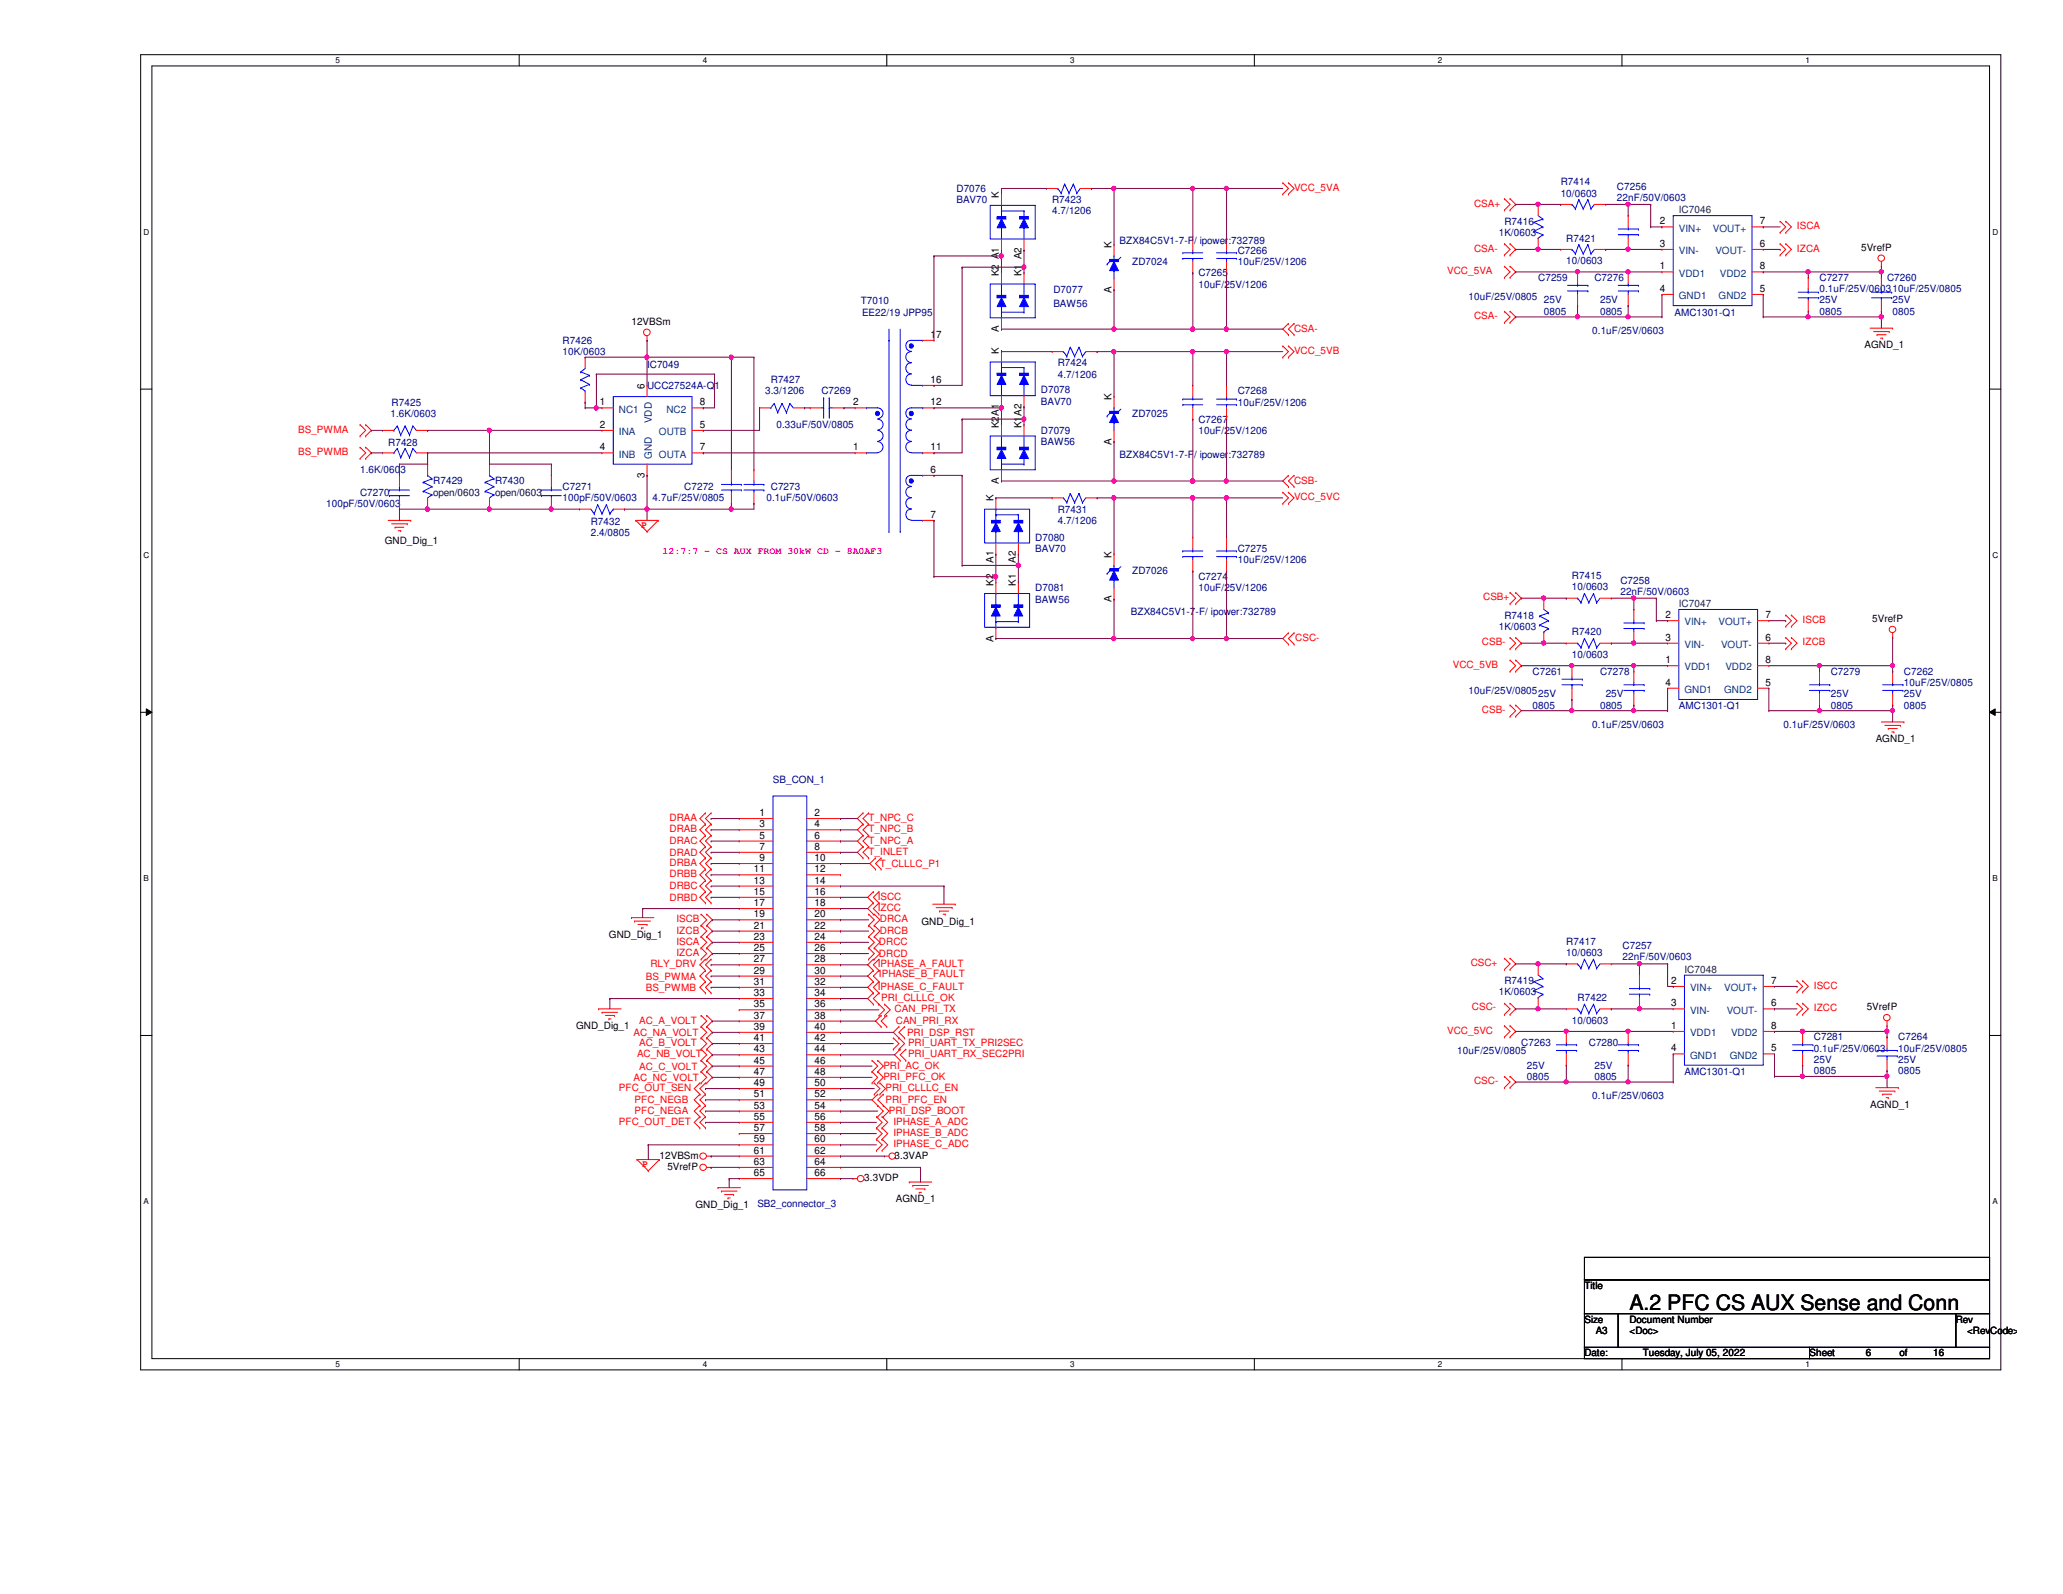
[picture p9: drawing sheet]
<svg xmlns="http://www.w3.org/2000/svg" width="279mm" height="216mm" viewBox="0 0 279 216" stroke-linecap="round" stroke-linejoin="round" font-family="sans-serif">
<defs><g id="words">
<text font-size="2.9" x="220.7" y="177.5">A.2 PFC CS AUX Sense and Conn</text>
<g font-size="1.4" fill="#000080">
<text x="129.5" y="26">D7076</text>
<text x="129.5" y="27.5">BAV70</text>
<text x="142.5" y="27.5">R7423</text>
<text x="142.5" y="29">4.7/1206</text>
<text x="211.4" y="25.1">R7414</text>
<text x="211.4" y="26.6">10/0603</text>
<text x="219" y="25.7">C7256</text>
<text x="219" y="27.2">22nF/50V/0603</text>
<text x="151.6" y="33">BZX84C5V1-7-F/ ipower:732789</text>
<text x="153.3" y="35.9">ZD7024</text>
<text x="167.6" y="34.4">C7266</text>
<text x="167.6" y="35.9">10uF/25V/1206</text>
<text x="203" y="32">1K/0603</text>
<text x="203.8" y="30.4">R7416</text>
<text x="212.1" y="32.7">R7421</text>
<text x="212.1" y="35.8">10/0603</text>
<text x="116.6" y="41.2">T7010</text>
<text x="142.7" y="39.7">D7077</text>
<text x="142.7" y="41.6">BAW56</text>
<text x="162.3" y="37.4">C7265</text>
<text x="162.3" y="38.9">10uF/25V/1206</text>
<text x="198.9" y="40.6">10uF/25V/0805</text>
<text x="208.3" y="38.1">C7259</text>
<text x="209.1" y="41.1">25V</text>
<text x="215.9" y="38.1">C7276</text>
<text x="216.7" y="41.1">25V</text>
<text x="246.4" y="38.1">C7277</text>
<text x="246.4" y="39.6">0.1uF/25V/060310uF/25V/0805</text>
<text x="246.4" y="41.1">25V</text>
<text x="255.6" y="38.1">C7260</text>
<text x="256.3" y="41.1">25V</text>
<text x="76.2" y="46.6">R7426</text>
<text x="116.8" y="42.8">EE22/19 JPP95</text>
<text x="209.1" y="42.6">0805</text>
<text x="215.6" y="45.2">0.1uF/25V/0603</text>
<text x="216.7" y="42.6">0805</text>
<text x="226.8" y="42.8">AMC1301-Q1</text>
<text x="246.4" y="42.6">0805</text>
<text x="256.3" y="42.6">0805</text>
<text x="76.2" y="48.1">10K/0603</text>
<text x="87.6" y="49.8">IC7049</text>
<text x="87.6" y="52.7">UCC27524A-Q1</text>
<text x="103.6" y="53.4">3.3/1206</text>
<text x="104.4" y="51.9">R7427</text>
<text x="111.3" y="53.4">C7269</text>
<text x="141" y="53.3">D7078</text>
<text x="143.3" y="49.6">R7424</text>
<text x="143.3" y="51.1">4.7/1206</text>
<text x="167.6" y="53.4">C7268</text>
<text x="52.9" y="56.5">1.6K/0603</text>
<text x="53" y="54.9">R7425</text>
<text x="105.2" y="58">0.33uF/50V/0805</text>
<text x="141" y="58.8">D7079</text>
<text x="141" y="54.8">BAV70</text>
<text x="153.3" y="56.5">ZD7025</text>
<text x="162.3" y="57.2">C7267</text>
<text x="162.3" y="58.8">10uF/25V/1206</text>
<text x="167.6" y="54.9">10uF/25V/1206</text>
<text x="48.8" y="64.1">1.6K/0603</text>
<text x="52.6" y="60.5">R7428</text>
<text x="58.7" y="65.6">R7429</text>
<text x="67.1" y="65.6">R7430</text>
<text x="141" y="60.3">BAW56</text>
<text x="151.6" y="62">BZX84C5V1-7-F/ ipower:732789</text>
<text x="44.2" y="68.7">100pF/50V/0603</text>
<text x="48.8" y="67.1">C7270</text>
<text x="76.2" y="66.4">C7271</text>
<text x="76.2" y="67.9">100pF/50V/0603</text>
<text x="80" y="71.1">R7432</text>
<text x="88.4" y="67.9">4.7uF/25V/0805</text>
<text x="92.7" y="66.4">C7272</text>
<text x="103.8" y="67.9">0.1uF/50V/0603</text>
<text x="104.4" y="66.4">C7273</text>
<text x="143.3" y="69.4">R7431</text>
<text x="143.3" y="71">4.7/1206</text>
<text x="80" y="72.6">2.4/0805</text>
<text x="140.2" y="73.2">D7080</text>
<text x="140.2" y="74.8">BAV70</text>
<text x="153.3" y="77.8">ZD7026</text>
<text x="167.6" y="74.8">C7275</text>
<text x="167.6" y="76.3">10uF/25V/1206</text>
<text x="140.2" y="80.1">D7081</text>
<text x="140.2" y="81.6">BAW56</text>
<text x="153.2" y="83.3">BZX84C5V1-7-F/ ipower:732789</text>
<text x="162.3" y="78.6">C7274</text>
<text x="162.3" y="80.1">10uF/25V/1206</text>
<text x="203.8" y="83.8">R7418</text>
<text x="212.9" y="78.4">R7415</text>
<text x="212.9" y="80">10/0603</text>
<text x="219.5" y="79">C7258</text>
<text x="219.5" y="80.6">22nF/50V/0603</text>
<text x="203" y="85.3">1K/0603</text>
<text x="212.9" y="86.1">R7420</text>
<text x="212.9" y="89.1">10/0603</text>
<text x="198.9" y="94">10uF/25V/0805</text>
<text x="207.6" y="91.4">C7261</text>
<text x="207.6" y="96">0805</text>
<text x="208.3" y="94.4">25V</text>
<text x="216.7" y="96">0805</text>
<text x="216.7" y="91.4">C7278</text>
<text x="217.5" y="94.4">25V</text>
<text x="247.9" y="91.4">C7279</text>
<text x="247.9" y="96">0805</text>
<text x="247.9" y="94.4">25V</text>
<text x="257.9" y="91.4">C7262</text>
<text x="257.9" y="92.9">10uF/25V/0805</text>
<text x="257.9" y="94.4">25V</text>
<text x="257.9" y="96">0805</text>
<text x="215.6" y="98.6">0.1uF/25V/0603</text>
<text x="227.4" y="96.1">AMC1301-Q1</text>
<text x="241.6" y="98.6">0.1uF/25V/0603</text>
<text x="104.7" y="106">SB_CON_1</text>
<text x="212.1" y="128">R7417</text>
<text x="212.1" y="129.5">10/0603</text>
<text x="219.8" y="128.6">C7257</text>
<text x="219.8" y="130.1">22nF/50V/0603</text>
<text x="203" y="134.8">1K/0603</text>
<text x="203.8" y="133.3">R7419</text>
<text x="213.7" y="135.6">R7422</text>
<text x="197.4" y="142.7">10uF/25V/0805</text>
<text x="206" y="141.7">C7263</text>
<text x="212.9" y="138.6">10/0603</text>
<text x="215.2" y="141.7">C7280</text>
<text x="245.7" y="140.9">C7281</text>
<text x="245.7" y="142.5">0.1uF/25V/0603</text>
<text x="245.7" y="144">25V</text>
<text x="257.1" y="140.9">C7264</text>
<text x="257.1" y="142.5">10uF/25V/0805</text>
<text x="257.1" y="144">25V</text>
<text x="206.8" y="144.7">25V</text>
<text x="206.8" y="146.3">0805</text>
<text x="215.6" y="148.8">0.1uF/25V/0603</text>
<text x="215.9" y="144.7">25V</text>
<text x="215.9" y="146.3">0805</text>
<text x="228.1" y="145.6">AMC1301-Q1</text>
<text x="245.7" y="145.5">0805</text>
<text x="257.1" y="145.5">0805</text>
<text x="102.6" y="163.5">SB2_connector_3</text>
</g>
<g font-size="1.4">
<text x="135.3" y="26.8" transform="rotate(-90 135.3 26.8)">K</text>
<text x="150.5" y="33.6" transform="rotate(-90 150.5 33.6)">K</text>
<text x="224.8" y="30.4">2</text>
<text x="224.8" y="33.4">3</text>
<text x="238.3" y="30.4">7</text>
<text x="238.3" y="33.4">6</text>
<text x="252.1" y="34">5VrefP</text>
<text x="135.3" y="37.4" transform="rotate(-90 135.3 37.4)">K2 A1</text>
<text x="138.3" y="37.4" transform="rotate(-90 138.3 37.4)">K1 A2</text>
<text x="150.5" y="39.7" transform="rotate(-90 150.5 39.7)">A</text>
<text x="224.8" y="36.5">1</text>
<text x="224.8" y="39.5">4</text>
<text x="238.3" y="36.5">8</text>
<text x="238.3" y="39.5">5</text>
<text x="85.5" y="44">12VBSm</text>
<text x="126" y="45.8">17</text>
<text x="135.3" y="48" transform="rotate(-90 135.3 48)">K</text>
<text x="135.3" y="45" transform="rotate(-90 135.3 45)">A</text>
<text x="252.5" y="47.2">AGND_1</text>
<text x="87.3" y="52.7" transform="rotate(-90 87.3 52.7)">6</text>
<text x="126" y="51.9">16</text>
<text x="81.2" y="54.9">1</text>
<text x="81.2" y="58">2</text>
<text x="94.8" y="58">5</text>
<text x="94.8" y="54.9">8</text>
<text x="115.5" y="54.9">2</text>
<text x="126" y="54.9">12</text>
<text x="135.3" y="58" transform="rotate(-90 135.3 58)">K2A1</text>
<text x="138.3" y="58" transform="rotate(-90 138.3 58)">K1A2</text>
<text x="150.5" y="54.2" transform="rotate(-90 150.5 54.2)">K</text>
<text x="81.2" y="61">4</text>
<text x="87.3" y="64.7" transform="rotate(-90 87.3 64.7)">3</text>
<text x="94.8" y="61">7</text>
<text x="115.5" y="61">1</text>
<text x="126" y="61">11</text>
<text x="126" y="64">6</text>
<text x="135.3" y="65.6" transform="rotate(-90 135.3 65.6)">A</text>
<text x="150.5" y="60.2" transform="rotate(-90 150.5 60.2)">A</text>
<text x="126" y="70.1">7</text>
<text x="134.5" y="67.9" transform="rotate(-90 134.5 67.9)">K</text>
<text x="52.1" y="73.7">GND_Dig_1</text>
<text x="134.5" y="76.2" transform="rotate(-90 134.5 76.2)">A1</text>
<text x="137.6" y="76.2" transform="rotate(-90 137.6 76.2)">A2</text>
<text x="150.5" y="75.5" transform="rotate(-90 150.5 75.5)">K</text>
<text x="134.5" y="79.3" transform="rotate(-90 134.5 79.3)">K2</text>
<text x="137.6" y="79.3" transform="rotate(-90 137.6 79.3)">K1</text>
<text x="150.5" y="81.6" transform="rotate(-90 150.5 81.6)">A</text>
<text x="225.6" y="83.7">2</text>
<text x="239.1" y="83.7">7</text>
<text x="134.5" y="86.9" transform="rotate(-90 134.5 86.9)">A</text>
<text x="225.6" y="89.8">1</text>
<text x="225.6" y="86.8">3</text>
<text x="239.1" y="89.8">8</text>
<text x="239.1" y="86.8">6</text>
<text x="253.6" y="84.2">5VrefP</text>
<text x="225.6" y="92.9">4</text>
<text x="239.1" y="92.9">5</text>
<text x="254" y="100.5">AGND_1</text>
<text x="102.9" y="110.5">1</text>
<text x="102.9" y="112.1">3</text>
<text x="102.9" y="113.6">5</text>
<text x="110.3" y="110.5">2</text>
<text x="110.3" y="112.1">4</text>
<text x="110.3" y="113.6">6</text>
<text x="102.1" y="118.2">11</text>
<text x="102.1" y="119.7">13</text>
<text x="102.9" y="115.1">7</text>
<text x="102.9" y="116.6">9</text>
<text x="110.3" y="115.1">8</text>
<text x="110.3" y="116.6">10</text>
<text x="110.3" y="118.2">12</text>
<text x="110.3" y="119.7">14</text>
<text x="102.1" y="121.2">15</text>
<text x="102.1" y="122.7">17</text>
<text x="102.1" y="124.2">19</text>
<text x="102.1" y="125.8">21</text>
<text x="110.3" y="121.2">16</text>
<text x="110.3" y="122.7">18</text>
<text x="110.3" y="124.2">20</text>
<text x="110.3" y="125.8">22</text>
<text x="124.8" y="125.2">GND_Dig_1</text>
<text x="82.5" y="127">GND_Dig_1</text>
<text x="102.1" y="127.3">23</text>
<text x="102.1" y="128.8">25</text>
<text x="102.1" y="130.3">27</text>
<text x="102.1" y="131.9">29</text>
<text x="110.3" y="127.3">24</text>
<text x="110.3" y="128.8">26</text>
<text x="110.3" y="130.3">28</text>
<text x="110.3" y="131.9">30</text>
<text x="102.1" y="133.4">31</text>
<text x="102.1" y="134.9">33</text>
<text x="102.1" y="136.4">35</text>
<text x="102.1" y="138">37</text>
<text x="110.3" y="133.4">32</text>
<text x="110.3" y="134.9">34</text>
<text x="110.3" y="136.4">36</text>
<text x="110.3" y="138">38</text>
<text x="226.3" y="133.3">2</text>
<text x="226.3" y="136.3">3</text>
<text x="239.9" y="133.3">7</text>
<text x="239.9" y="136.3">6</text>
<text x="252.8" y="136.8">5VrefP</text>
<text x="78" y="139.4">GND_Dig_1</text>
<text x="102.1" y="139.5">39</text>
<text x="102.1" y="141">41</text>
<text x="102.1" y="142.5">43</text>
<text x="110.3" y="139.5">40</text>
<text x="110.3" y="141">42</text>
<text x="110.3" y="142.5">44</text>
<text x="226.3" y="139.4">1</text>
<text x="226.3" y="142.4">4</text>
<text x="239.9" y="139.4">8</text>
<text x="239.9" y="142.4">5</text>
<text x="102.1" y="144.1">45</text>
<text x="102.1" y="145.6">47</text>
<text x="102.1" y="147.1">49</text>
<text x="102.1" y="148.6">51</text>
<text x="110.3" y="144.1">46</text>
<text x="110.3" y="145.6">48</text>
<text x="110.3" y="147.1">50</text>
<text x="110.3" y="148.6">52</text>
<text x="102.1" y="150.2">53</text>
<text x="102.1" y="151.7">55</text>
<text x="102.1" y="153.2">57</text>
<text x="102.1" y="154.7">59</text>
<text x="110.3" y="150.2">54</text>
<text x="110.3" y="151.7">56</text>
<text x="110.3" y="153.2">58</text>
<text x="110.3" y="154.7">60</text>
<text x="253.3" y="150.1">AGND_1</text>
<text x="89.3" y="156.9">12VBSm</text>
<text x="90.4" y="158.5">5VrefP</text>
<text x="102.1" y="156.3">61</text>
<text x="102.1" y="157.8">63</text>
<text x="102.1" y="159.3">65</text>
<text x="110.3" y="156.3">62</text>
<text x="110.3" y="157.8">64</text>
<text x="110.3" y="159.3">66</text>
<text x="117.1" y="160">3.3VDP</text>
<text x="121.2" y="156.9">3.3VAP</text>
<text x="94.2" y="163.6">GND_Dig_1</text>
<text x="121.3" y="162.9">AGND_1</text>
<text x="214.6" y="174.6">Title</text>
<text x="214.6" y="179.2">Size</text>
<text x="220.7" y="179.2">Document Number</text>
<text x="264.9" y="179.2">Rev</text>
<text x="214.6" y="183.7">Date:</text>
<text x="216.1" y="180.7">A3</text>
<text x="220.7" y="180.7">&lt;Doc&gt;</text>
<text x="222.5" y="183.7">Tuesday, July 05, 2022</text>
<text x="245.1" y="183.7">Sheet</text>
<text x="252.7" y="183.7">6</text>
<text x="257.3" y="183.7">of</text>
<text x="261.8" y="183.7">16</text>
<text x="266.4" y="180.7">&lt;RevCode&gt;</text>
</g>
<g font-size="1.4" fill="#f00">
<text x="175.3" y="25.9">VCC_5VA</text>
<text x="199.6" y="28">CSA+</text>
<text x="199.6" y="34.1">CSA-</text>
<text x="243.4" y="31">ISCA</text>
<text x="243.4" y="34.1">IZCA</text>
<text x="196" y="37.1">VCC_5VA</text>
<text x="175.3" y="44.9">CSA-</text>
<text x="175.3" y="48">VCC_5VB</text>
<text x="199.6" y="43.2">CSA-</text>
<text x="40.4" y="58.6">BS_PWMA</text>
<text x="40.4" y="61.7">BS_PWMB</text>
<text x="175.3" y="65.5">CSB-</text>
<text x="86.9" y="71.5">P</text>
<text x="175.3" y="67.8">VCC_5VC</text>
<text x="200.9" y="81.3">CSB+</text>
<text x="175.4" y="86.8">CSC-</text>
<text x="200.7" y="87.4">CSB-</text>
<text x="244.1" y="84.4">ISCB</text>
<text x="244.1" y="87.4">IZCB</text>
<text x="196.8" y="90.5">VCC_5VB</text>
<text x="200.7" y="96.6">CSB-</text>
<text x="90.7" y="111.2">DRAA</text>
<text x="90.7" y="112.7">DRAB</text>
<text x="117.6" y="111.2">T_NPC_C</text>
<text x="117.6" y="112.7">T_NPC_B</text>
<text x="90.7" y="114.3">DRAC</text>
<text x="90.7" y="115.9">DRAD</text>
<text x="90.7" y="117.3">DRBA</text>
<text x="90.7" y="118.8">DRBB</text>
<text x="117.6" y="114.3">T_NPC_A</text>
<text x="117.6" y="115.8">T_INLET</text>
<text x="119.2" y="117.4">T_CLLLC_P1</text>
<text x="90.7" y="120.4">DRBC</text>
<text x="90.7" y="122">DRBD</text>
<text x="91.6" y="124.9">ISCB</text>
<text x="118.9" y="121.9">ISCC</text>
<text x="118.9" y="123.4">IZCC</text>
<text x="119.2" y="124.9">DRCA</text>
<text x="88.1" y="131">RLY_DRV</text>
<text x="91.6" y="126.4">IZCB</text>
<text x="91.6" y="128">ISCA</text>
<text x="91.6" y="129.5">IZCA</text>
<text x="118.9" y="131">IPHASE_A_FAULT</text>
<text x="119" y="128">DRCC</text>
<text x="119" y="129.6">DRCD</text>
<text x="119.2" y="126.4">DRCB</text>
<text x="199.2" y="130.9">CSC+</text>
<text x="87.5" y="132.7">BS_PWMA</text>
<text x="87.5" y="134.2">BS_PWMB</text>
<text x="118.9" y="134.1">IPHASE_C_FAULT</text>
<text x="119" y="132.4">IPHASE_B_FAULT</text>
<text x="119.3" y="135.6">PRI_CLLLC_OK</text>
<text x="121.2" y="137.1">CAN_PRI_TX</text>
<text x="199.3" y="136.8">CSC-</text>
<text x="245.7" y="133.9">ISCC</text>
<text x="245.7" y="136.9">IZCC</text>
<text x="85.8" y="140.3">AC_NA_VOLT</text>
<text x="86.3" y="143.2">AC_NB_VOLT</text>
<text x="86.6" y="138.6">AC_A_VOLT</text>
<text x="86.6" y="141.7">AC_B_VOLT</text>
<text x="121.3" y="138.6">CAN_PRI_RX</text>
<text x="122.9" y="140.3">PRI_DSP_RST</text>
<text x="123" y="141.7">PRI_UART_TX_PRI2SEC</text>
<text x="123" y="143.2">PRI_UART_RX_SEC2PRI</text>
<text x="196" y="140">VCC_5VC</text>
<text x="83.8" y="147.8">PFC_OUT_SEN</text>
<text x="85.8" y="146.4">AC_NC_VOLT</text>
<text x="85.9" y="149.4">PFC_NEGB</text>
<text x="86.6" y="144.9">AC_C_VOLT</text>
<text x="119.6" y="144.7">PRI_AC_OK</text>
<text x="119.6" y="146.3">PRI_PFC_OK</text>
<text x="119.9" y="147.8">PRI_CLLLC_EN</text>
<text x="119.9" y="149.4">PRI_PFC_EN</text>
<text x="199.6" y="146.9">CSC-</text>
<text x="83.8" y="152.4">PFC_OUT_DET</text>
<text x="85.9" y="150.8">PFC_NEGA</text>
<text x="120.4" y="150.8">PRI_DSP_BOOT</text>
<text x="121" y="152.4">IPHASE_A_ADC</text>
<text x="121" y="153.9">IPHASE_B_ADC</text>
<text x="121" y="155.4">IPHASE_C_ADC</text>
<text x="87" y="158">P</text>
</g>
<g font-size="1.4" fill="#004040">
<text x="227.4" y="28.9">IC7046</text>
<text x="227.4" y="82.3">IC7047</text>
<text x="228.1" y="131.8">IC7048</text>
</g>
<g font-size="1.4" fill="#004080">
<text x="227.4" y="31.4">VIN+</text>
<text x="227.4" y="34.4">VIN-</text>
<text x="232" y="31.4">VOUT+</text>
<text x="232.3" y="34.4">VOUT-</text>
<text x="227.4" y="37.5">VDD1</text>
<text x="227.4" y="40.5">GND1</text>
<text x="232.7" y="40.5">GND2</text>
<text x="232.9" y="37.5">VDD2</text>
<text x="83.8" y="55.9">NC1</text>
<text x="83.8" y="58.9">INA</text>
<text x="88.3" y="57.3" transform="rotate(-90 88.3 57.3)">VDD</text>
<text x="89.2" y="58.9">OUTB</text>
<text x="90.3" y="55.9">NC2</text>
<text x="83.8" y="62">INB</text>
<text x="88.3" y="62.1" transform="rotate(-90 88.3 62.1)">GND</text>
<text x="89.2" y="62">OUTA</text>
<text x="228.1" y="84.7">VIN+</text>
<text x="228.1" y="87.8">VIN-</text>
<text x="232.7" y="84.7">VOUT+</text>
<text x="233.1" y="87.8">VOUT-</text>
<text x="228.1" y="90.8">VDD1</text>
<text x="228.1" y="93.9">GND1</text>
<text x="233.5" y="93.9">GND2</text>
<text x="233.7" y="90.8">VDD2</text>
<text x="228.9" y="134.2">VIN+</text>
<text x="228.9" y="137.3">VIN-</text>
<text x="233.5" y="134.2">VOUT+</text>
<text x="233.8" y="137.3">VOUT-</text>
<text x="228.9" y="140.3">VDD1</text>
<text x="228.9" y="143.4">GND1</text>
<text x="234.3" y="143.4">GND2</text>
<text x="234.4" y="140.3">VDD2</text>
</g>
<g font-size="1.4" fill="#000040">
<text x="58.7" y="67.1">open/0603</text>
<text x="67.1" y="67.1">open/0603</text>
</g>
<text font-size="1.4" fill="#f0f" x="89.7" y="75">12:7:7 - CS AUX FROM 30kW CD - 8A0AF3</text>
<g font-size="1.1">
<text x="45.4" y="8.6">5</text>
<text x="95.2" y="8.6">4</text>
<text x="144.9" y="8.6">3</text>
<text x="194.7" y="8.6">2</text>
<text x="244.5" y="8.6">1</text>
<text x="19.4" y="31.8">D</text>
<text x="269.8" y="31.8">D</text>
<text x="19.4" y="75.6">C</text>
<text x="269.8" y="75.6">C</text>
<text x="19.4" y="119.3">B</text>
<text x="269.8" y="119.3">B</text>
<text x="19.4" y="163.1">A</text>
<text x="269.8" y="163.1">A</text>
<text x="45.4" y="185.2">5</text>
<text x="95.2" y="185.2">4</text>
<text x="144.9" y="185.2">3</text>
<text x="194.7" y="185.2">2</text>
<text x="244.5" y="185.2">1</text>
</g>
</g></defs>
<path d="M19.1 7.4h251.9v178.1h-251.9zM20.6 8.9h248.9v175.1h-248.9z" fill="none" stroke="#000" stroke-width=".14"/>
<g fill="#fff">
<path d="M45.4 7.6h.6v1.2h-.6z"/>
<path d="M45.4 184.2h.6v1.2h-.6z"/>
</g>
<path d="M70.3 7.4v1.5M70.3 184v1.5" fill="none" stroke="#000" stroke-width=".14"/>
<g fill="#fff">
<path d="M95.2 7.6h.6v1.2h-.6z"/>
<path d="M95.2 184.2h.6v1.2h-.6z"/>
</g>
<path d="M120.1 7.4v1.5M120.1 184v1.5" fill="none" stroke="#000" stroke-width=".14"/>
<g fill="#fff">
<path d="M144.9 7.6h.6v1.2h-.6z"/>
<path d="M144.9 184.2h.6v1.2h-.6z"/>
</g>
<path d="M169.9 7.4v1.5M169.9 184v1.5" fill="none" stroke="#000" stroke-width=".14"/>
<g fill="#fff">
<path d="M194.7 7.6h.6v1.2h-.6z"/>
<path d="M194.7 184.2h.6v1.2h-.6z"/>
</g>
<path d="M219.7 7.4v1.5M219.7 184v1.5" fill="none" stroke="#000" stroke-width=".14"/>
<g fill="#fff">
<path d="M244.5 7.6h.6v1.2h-.6z"/>
<path d="M244.5 184.2h.6v1.2h-.6z"/>
<path d="M19.4 30.8h.8v1.2h-.8z"/>
<path d="M269.8 30.8h.8v1.2h-.8z"/>
<path d="M19.4 74.6h.8v1.2h-.8z"/>
<path d="M269.8 74.6h.8v1.2h-.8z"/>
</g>
<path d="M19.1 52.7h1.5M269.5 52.7h1.5" fill="none" stroke="#000" stroke-width=".14"/>
<g fill="#fff">
<path d="M19.4 118.4h.8v1.1h-.8z"/>
<path d="M269.8 118.4h.8v1.1h-.8z"/>
</g>
<path d="M19.1 96.5h1.5M19.8 96l.8 .5-.8 .4zM269.5 96.5l.7-.5v.9zM269.5 96.5h1.5" fill="none" stroke="#000" stroke-width=".14"/>
<path d="M19.8 96l.8 .5-.8 .4zM269.5 96.5l.7-.5v.9z" fill="#000"/>
<g fill="#fff">
<path d="M19.4 162.1h.8v1.2h-.8z"/>
<path d="M269.8 162.1h.8v1.2h-.8z"/>
</g>
<path d="M19.1 140.2h1.5M269.5 140.2h1.5M214.6 170.3h54.9v3.1h-54.9zM214.6 173.4h54.9v4.5h-54.9zM214.6 177.9h4.6v4.6h-4.6zM219.2 177.9h45.7v4.6h-45.7zM264.9 177.9h4.6v4.6h-4.6zM214.6 182.5h30.5v1.5h-30.5zM245.1 182.5h24.4v1.5h-24.4z" fill="none" stroke="#000" stroke-width=".14"/>
<g fill="none" stroke="#f00" stroke-width=".14">
<path d="M173.7 26.3h.1M173.7 24.8h.1M173.7 24.8l.8 .7-.8 .8M174.5 26.3h.1M174.5 24.8h.1M174.5 24.8l.8 .7-.8 .8M203.8 28.4h.1M203.8 26.9h.1M203.8 34.5h.1M203.8 33h.1M203.8 37.6h.1M203.8 36.1h.1"/>
<path d="M203.8 26.9l.7 .8-.7 .7M203.8 33l.7 .8-.7 .7M203.8 36.1l.7 .7-.7 .8M204.5 26.9h.1M204.5 28.4h.1M204.5 33h.1M204.5 34.5h.1M204.5 36.1h.1M204.5 37.6h.1M204.5 26.9l.8 .8-.8 .7M204.5 33l.8 .8-.8 .7M204.5 36.1l.8 .7-.8 .8"/>
<path d="M241.1 31.5h.1M241.1 30h.1M241.1 34.5h.1M241.1 33h.1M241.1 30l.8 .7-.8 .8M241.1 33l.8 .8-.8 .7M241.9 31.5h.1M241.9 30h.1M241.9 34.5h.1M241.9 33h.1M241.9 30l.7 .7-.7 .8M241.9 33l.7 .8-.7 .7"/>
<path d="M254.8 36.1h.1M254.8 35.4v.7M48.8 59.1h.1M48.8 57.5h.1M48.8 57.5l.7 .8-.7 .8M49.5 57.5h.1M49.5 59.1h.1M49.5 57.5l.8 .8-.8 .8M87.6 46.1h.1M87.6 45.5v.6M161.5 52.2h.1M161.5 56.8h.1"/>
<path d="M161.5 52.2v1.5M161.5 55.2v1.6M166.1 52.2h.1M166.1 56.8h.1M166.1 52.2v1.5M166.1 55.2v1.6M173.7 48.4h.1M173.7 46.9h.1M173.7 46.9l.8 .7-.8 .8M174.5 45.3h.1M174.5 43.8h.1M174.5 48.4h.1"/>
<path d="M174.5 46.9h.1M174.5 43.8l-.8 .8 .8 .7M174.5 46.9l.8 .7-.8 .8M175.3 43.8h.1M175.3 45.3h.1M175.3 43.8l-.8 .8 .8 .7M203.8 43.7h.1M203.8 42.2h.1M203.8 42.2l.7 .7-.7 .8M204.5 42.2h.1M204.5 43.7h.1M204.5 42.2l.8 .7-.8 .8"/>
<path d="M253.3 44.4h3M253.7 44.9h2.2M254.2 45.3h.1M254.2 45.3h1.2M254.7 45.8h.3M255 45.8h.1M255.9 44.9h.1M256.3 44.4h.1M48.8 62.1h.1M48.8 60.6h.1M48.8 60.6l.7 .7-.7 .8M49.5 60.6h.1"/>
<path d="M49.5 62.1h.1M49.5 60.6l.8 .7-.8 .8M51.8 61.3h.1M51.8 61.3h1.5M52.6 70.5h3M53 71h2.2M53.5 71.4h.1M53.5 71.4h1.2M53.9 71.9h.4M54.1 69h.1M54.1 64.4h.1M54.1 64.4v1.5"/>
<path d="M54.1 67.4v1.6M54.3 71.9h.1M55.2 71h.1M55.6 70.5h.1M56.4 61.3h1.5M57.9 61.3h.1M66.3 69h.1M66.3 62.9h.1M66.3 62.9v1.5M66.3 67.4v1.6M86.1 70.5h.1M86.1 70.5h3.1"/>
<path d="M86.1 70.5l1.5 1.5M87.6 72h.1M89.2 70.5h.1M89.2 70.5l-1.6 1.5M173.7 68.2h.1M173.7 66.7h.1M173.7 66.7l.8 .7-.8 .8M174.5 65.9h.1M174.5 64.4h.1M174.5 68.2h.1M174.5 66.7h.1M174.5 64.4l-.8 .8 .8 .7"/>
<path d="M174.5 66.7l.8 .7-.8 .8M175.3 64.4h.1M175.3 65.9h.1M175.3 64.4l-.8 .8 .8 .7M174.5 87.2h.1M174.5 85.7h.1M174.5 85.7l-.8 .8 .8 .7M175.3 85.7h.1M175.3 87.2h.1M175.3 85.7l-.8 .8 .8 .7M204.5 81.8h.1M204.5 80.3h.1"/>
<path d="M204.5 87.9h.1M204.5 86.4h.1M204.5 90.9h.1M204.5 89.4h.1M204.5 97h.1M204.5 95.5h.1M204.5 80.3l.8 .7-.8 .8M204.5 86.4l.8 .7-.8 .8M204.5 89.4l.8 .8-.8 .7M204.5 95.5l.8 .8-.8 .7M205.3 80.3h.1M205.3 81.8h.1"/>
<path d="M205.3 86.4h.1M205.3 87.9h.1M205.3 89.4h.1M205.3 90.9h.1M205.3 95.5h.1M205.3 97h.1M205.3 80.3l.7 .7-.7 .8M205.3 86.4l.7 .7-.7 .8M205.3 89.4l.7 .8-.7 .7M205.3 95.5l.7 .8-.7 .7M212.1 81h.1M212.1 87.1h.1"/>
<path d="M212.1 81h1.6M212.1 87.1h1.6M212.9 90.2h.1M212.9 94.7h.1M212.9 90.2v1.5M212.9 93.2v1.5M216.7 81h1.5M216.7 87.1h1.5M218.2 81h.1M218.2 87.1h.1M225.8 90.2h.1M225.8 84.1h.1"/>
<path d="M225.8 87.1h.1M225.8 93.2h.1M225.8 90.2h1.6M225.8 84.1h1.6M225.8 87.1h1.6M225.8 93.2h1.6M238 90.2h1.6M238 84.1h1.6M238 87.1h1.6M238 93.2h1.6M239.6 90.2h.1M239.6 84.1h.1"/>
<path d="M239.6 87.1h.1M239.6 93.2h.1M241.9 84.8h.1M241.9 83.3h.1M241.9 87.9h.1M241.9 86.4h.1M241.9 83.3l.7 .8-.7 .7M241.9 86.4l.7 .7-.7 .8M242.6 84.8h.1M242.6 83.3h.1M242.6 87.9h.1M242.6 86.4h.1"/>
<path d="M242.6 83.3l.8 .8-.8 .7M242.6 86.4l.8 .7-.8 .8M254.8 97.8h3.1M255.3 98.3h2.1M255.7 98.7h.1M255.7 98.7h1.3M256.2 99.1h.3M256.3 86.4h.1M256.3 85.7v.7M256.5 99.1h.1M257.4 98.3h.1M257.9 97.8h.1"/>
<path d="M95.5 111.6h.1M95.5 110.1h.1M95.5 113.2h.1M95.5 114.7h.1M95.5 116.2h.1M95.5 117.7h.1M95.5 119.3h.1M95.5 110.1l-.7 .8 .7 .7M95.5 111.6l-.7 .8 .7 .8M95.5 113.2l-.7 .7 .7 .8M95.5 114.7l-.7 .7 .7 .8M95.5 116.2l-.7 .8 .7 .7"/>
<path d="M95.5 117.7l-.7 .8 .7 .8M95.5 119.3l-.7 .7 .7 .8M96.3 111.6h.1M96.3 110.1h.1M96.3 113.2h.1M96.3 114.7h.1M96.3 116.2h.1M96.3 117.7h.1M96.3 119.3h.1M96.3 110.1l-.8 .8 .8 .7M96.3 111.6l-.8 .8 .8 .8M96.3 113.2l-.8 .7 .8 .8"/>
<path d="M96.3 114.7l-.8 .7 .8 .8M96.3 116.2l-.8 .8 .8 .7M96.3 117.7l-.8 .8 .8 .8M96.3 119.3l-.8 .7 .8 .8M116.9 110.1h.1M116.9 111.6h.1M116.9 113.2h.1M116.9 114.7h.1M116.9 116.2h.1M116.9 110.1l-.8 .8 .8 .7M116.9 111.6l-.8 .8 .8 .8M116.9 113.2l-.8 .7 .8 .8"/>
<path d="M116.9 114.7l-.8 .7 .8 .8M117.6 111.6h.1M117.6 110.1h.1M117.6 113.2h.1M117.6 114.7h.1M117.6 116.2h.1M117.6 110.1l-.7 .8 .7 .7M117.6 111.6l-.7 .8 .7 .8M117.6 113.2l-.7 .7 .7 .8M117.6 114.7l-.7 .7 .7 .8M118.6 117.7h.1M118.6 116.2h.1"/>
<path d="M118.6 116.2l-.8 .8 .8 .7M119.3 116.2h.1M119.3 117.7h.1M119.3 116.2l-.7 .8 .7 .7M81.1 136.7h.1M81.1 136.7h3M81.5 137.1h.1M81.5 137.1h2.2M82 137.5h1.2M82.5 138h.1M82.5 138h.3M83.2 137.5h.1"/>
<path d="M85.5 124.3h.1M85.5 124.3h3.1M85.9 124.8h.1M85.9 124.8h2.2M86.4 125.2h1.2M86.9 125.7h.1M86.9 125.7h.3M87.6 125.2h.1M95 137.5h.1M95 139.1h.1M95 123.8h.1M95 125.3h.1"/>
<path d="M95 126.9h.1M95 128.4h.1M95 129.9h.1M95 139.1l.7 .7-.7 .8M95 137.5l.7 .8-.7 .8M95 123.8l.7 .8-.7 .7M95 125.3l.7 .8-.7 .8M95 126.9l.7 .7-.7 .8M95 128.4l.7 .8-.7 .7M95.5 120.8h.1M95.5 122.3h.1M95.5 131.4h.1"/>
<path d="M95.5 129.9h.1M95.5 133h.1M95.5 134.5h.1M95.5 133l-.7 .7 .7 .8M95.5 120.8l-.7 .7 .7 .8M95.5 129.9l-.7 .8 .7 .7M95.5 131.4l-.7 .8 .7 .8M95.7 139.1h.1M95.7 137.5h.1M95.7 125.3h.1M95.7 123.8h.1M95.7 126.9h.1"/>
<path d="M95.7 128.4h.1M95.7 129.9h.1M95.7 137.5l.8 .8-.8 .8M95.7 139.1l.8 .7-.8 .8M95.7 123.8l.8 .8-.8 .7M95.7 125.3l.8 .8-.8 .8M95.7 126.9l.8 .7-.8 .8M95.7 128.4l.8 .8-.8 .7M96.3 120.8h.1M96.3 122.3h.1M96.3 131.4h.1M96.3 129.9h.1"/>
<path d="M96.3 133h.1M96.3 134.5h.1M96.3 131.4l-.8 .8 .8 .8M96.3 133l-.8 .7 .8 .8M96.3 120.8l-.8 .7 .8 .8M96.3 129.9l-.8 .8 .8 .7M117.6 125.3h.1M117.6 123.8h.1M117.6 126.9h.1M117.6 128.4h.1M117.6 129.9h.1M117.6 126.9l.8 .7-.8 .8"/>
<path d="M117.6 123.8l.8 .8-.8 .7M117.6 125.3l.8 .8-.8 .8M117.6 128.4l.8 .8-.8 .7M118.3 122.3h.1M118.3 120.8h.1M118.3 123.8h.1M118.3 131.4h.1M118.3 129.9h.1M118.3 133h.1M118.3 134.5h.1M118.3 136h.1M118.3 120.8l-.8 .7 .8 .8"/>
<path d="M118.3 122.3l-.8 .8 .8 .7M118.3 129.9l-.8 .8 .8 .7M118.3 131.4l-.8 .8 .8 .8M118.3 133l-.8 .7 .8 .8M118.3 134.5l-.8 .8 .8 .7M118.4 125.3h.1M118.4 123.8h.1M118.4 126.9h.1M118.4 128.4h.1M118.4 129.9h.1M118.4 125.3l.8 .8-.8 .8M118.4 126.9l.8 .7-.8 .8"/>
<path d="M118.4 123.8l.8 .8-.8 .7M118.4 128.4l.8 .8-.8 .7M119 120.8h.1M119 122.3h.1M119 123.8h.1M119 129.9h.1M119 131.4h.1M119 133h.1M119 134.5h.1M119 136h.1M119 137.5h.1M119 120.8l-.7 .7 .7 .8"/>
<path d="M119 122.3l-.7 .8 .7 .7M119 129.9l-.7 .8 .7 .7M119 131.4l-.7 .8 .7 .8M119 133l-.7 .7 .7 .8M119 134.5l-.7 .8 1.5 1.5-.8 .7M119.3 137.5h.1M119.3 139.1h.1M119.3 137.5l-.7 .8 .7 .8M119.8 137.5h.1M119.8 136h.1M119.8 136l.8 .8-.8 .7M120.1 139.1h.1"/>
<path d="M120.1 137.5h.1M120.1 137.5l-.8 .8 .8 .8M121.8 139.1h.1M121.8 139.1l-.8 .7 1.5 1.6-.7 .7M122.5 139.1h.1M122.5 139.1l-.7 .7 .7 .8M126.3 122.5h3.1M126.8 122.9h2.1M127.3 123.4h.1M127.3 123.4h1.2M127.7 123.8h.3M128 123.8h.1"/>
<path d="M128.9 122.9h.1M129.4 122.5h.1M203.8 131.3h.1M203.8 129.8h.1M203.8 137.4h.1M203.8 135.9h.1M203.8 138.9h.1M203.8 129.8l.7 .8-.7 .7M203.8 135.9l.7 .8-.7 .7M203.8 138.9l.7 .8-.7 .8M204.5 129.8h.1M204.5 131.3h.1"/>
<path d="M204.5 135.9h.1M204.5 137.4h.1M204.5 138.9h.1M204.5 129.8l.8 .8-.8 .7M204.5 135.9l.8 .8-.8 .7M204.5 138.9l.8 .8-.8 .8M212.1 130.6h.1M212.1 130.6h1.6M216.7 130.6h1.5M218.2 130.6h.1M222 132.1h.1M222 136.7h.1"/>
<path d="M222 132.1v1.5M222 135.1v1.6M243.4 134.4h.1M243.4 132.8h.1M243.4 137.4h.1M243.4 135.9h.1M243.4 132.8l.7 .8-.7 .8M243.4 135.9l.7 .8-.7 .7M244.1 134.4h.1M244.1 132.8h.1M244.1 137.4h.1M244.1 135.9h.1"/>
<path d="M244.1 132.8l.8 .8-.8 .8M244.1 135.9l.8 .8-.8 .7M255.6 138.9h.1M255.6 138.3v.6M86.3 157.1h.1M86.3 157.1h3M86.3 157.1l1.5 1.5M87.8 158.6h.1M89.3 157.1h.1M89.3 157.1l-1.5 1.5M94.8 148.2h.1M94.8 146.7h.1"/>
<path d="M94.8 149.7h.1M94.8 151.3h.1M94.8 152.8h.1M94.8 146.7l-.8 .7 .8 .8M94.8 148.2l-.8 .8 .8 .7M94.8 149.7l-.8 .8 .8 .8M94.8 151.3l-.8 .7 .8 .8M95 140.6h.1M95 142.1h.1M95 143.6h.1M95 145.2h.1M95 146.7h.1"/>
<path d="M95 140.6l.7 .8-.7 .7M95 142.1l.7 .8-.7 .7M95 143.6l.7 .8-.7 .8M95 145.2l.7 .7-.7 .8M95.5 148.2h.1M95.5 146.7h.1M95.5 149.7h.1M95.5 151.3h.1M95.5 152.8h.1M95.5 146.7l-.7 .7 .7 .8M95.5 148.2l-.7 .8 .7 .7M95.5 149.7l-.7 .8 .7 .8"/>
<path d="M95.5 151.3l-.7 .7 .7 .8M95.7 140.6h.1M95.7 142.1h.1M95.7 143.6h.1M95.7 145.2h.1M95.7 146.7h.1M95.7 156.6h.6M95.7 158.1h.6M95.7 140.6l.8 .8-.8 .7M95.7 142.1l.8 .8-.8 .7M95.7 143.6l.8 .8-.8 .8M95.7 145.2l.8 .7-.8 .8"/>
<path d="M96.3 156.6h.1M96.3 158.1h.1M115.5 159.6h.1M115.5 159.6h.6M118.1 145.2h.1M118.1 143.6h.1M118.1 146.7h.1M118.1 143.6l.8 .8-.8 .8M118.1 145.2l.8 .7-.8 .8M118.4 148.2h.1M118.4 146.7h.1M118.4 146.7l.8 .7-.8 .8"/>
<path d="M118.7 152.8h.1M118.7 151.3h.1M118.7 154.3h.1M118.7 155.8h.1M118.7 151.3l.8 .7-.8 .8M118.7 152.8l.8 .7-.8 .8M118.7 154.3l.8 .8-.8 .7M118.9 145.2h.1M118.9 143.6h.1M118.9 146.7h.1M118.9 148.2h.1M118.9 149.7h.1"/>
<path d="M118.9 151.3h.1M118.9 143.6l.7 .8-.7 .8M118.9 145.2l.7 .7-.7 .8M118.9 148.2l-.8 .8 1.5 1.5-.7 .8M119.2 148.2h.1M119.2 146.7h.1M119.2 146.7l.7 .7-.7 .8M119.5 152.8h.1M119.5 151.3h.1M119.5 154.3h.1M119.5 155.8h.1M119.5 151.3l.7 .7-.7 .8"/>
<path d="M119.5 152.8l.7 .7-.7 .8M119.5 154.3l.7 .8-.7 .7M119.6 149.7h.1M119.6 148.2h.1M119.6 151.3h.1M119.6 148.2l-.7 .8 1.5 1.5-.8 .8M119.8 156.6h.1M119.8 156.6h.6M121 142.1h.1M121 140.6h.1M121 140.6l.8 .8-.8 .7M121.8 140.6h.1"/>
<path d="M121.8 142.1h.1M121.9 142.1h.1M121.9 143.6h.1M121.9 142.1l-.7 .8 .7 .7M122.5 140.6h.1M122.7 143.6h.1M122.7 142.1h.1M122.7 142.1l-.8 .8 .8 .7M203.8 140.5h.1M203.8 147.3h.1M203.8 145.8h.1M203.8 145.8l.7 .8-.7 .7"/>
<path d="M204.5 140.5h.1M204.5 145.8h.1M204.5 147.3h.1M204.5 145.8l.8 .8-.8 .7M254 147.3h3.1M254.5 147.8h2.1M255 148.2h.1M255 148.2h1.2M255.4 148.7h.3M255.7 148.7h.1M256.6 147.8h.1M257.1 147.3h.1"/>
<path d="M97.2 160.9h.1M97.2 160.9h3.1M97.7 161.3h.1M97.7 161.3h2.1M98.1 161.8h1.3M98.6 162.3h.1M98.6 162.3h.3M99.4 161.8h.1M123.1 160.1h.1M123.1 160.1h3.1M123.6 160.6h.1M123.6 160.6h2.1"/>
<path d="M124 161h1.3M124.5 161.5h.1M124.5 161.5h.3M125.3 161h.1"/>
<circle cx="254.8" cy="35" r=".44"/>
<circle cx="87.6" cy="45" r=".45"/>
<circle cx="256.3" cy="85.3" r=".44"/>
<circle cx="255.5" cy="137.8" r=".44"/>
<circle cx="95.2" cy="156.6" r=".44"/>
<circle cx="95.2" cy="158.1" r=".44"/>
<circle cx="116.6" cy="159.6" r=".44"/>
<circle cx="120.8" cy="156.6" r=".44"/>
</g>
<g fill="none" stroke="#00f" stroke-width=".14">
<path d="M160.2 54.8h.1M160.2 54.1h.1M160.2 54.8h2.7M160.2 54.1h2.7M161.5 54.1h.1M161.5 54.8h.1M161.5 53.7v.4M161.5 54.8v.4M164.8 54.8h2.7M164.8 54.1h2.7M166.1 54.1h.1M166.1 54.8h.1"/>
<path d="M166.1 53.7v.4M166.1 54.8v.4M167.5 54.8h.1M167.5 54.1h.1M52.7 66.4h.1M52.7 67.1h.1M52.7 66.4h2.8M52.7 67.1h2.8M53.3 61.3h.1M53.8 60.7h.1M53.8 60.7l.5 1.3M53.8 60.7l-.5 .6"/>
<path d="M54.1 67.1h.1M54.1 66.4h.1M54.1 65.9v.5M54.1 67.1v.3M54.3 62h.1M54.9 60.7h.1M54.9 60.7l.6 1.3M54.9 60.7l-.6 1.3M55.5 62h.1M55.9 60.7h.1M55.9 60.7l.5 .6M55.9 60.7l-.4 1.3"/>
<path d="M65.7 66.5h.1M65.7 65.3h.1M65.7 66.5l1.2 .5M65.7 65.3l1.2 .6M66.3 64.4h.1M66.3 64.4l.6 .5M66.9 67h.1M66.9 65.9h.1M66.9 64.9h.1M66.9 67l-.6 .4M66.9 65.9l-1.2 .6M66.9 64.9l-1.2 .4"/>
<path d="M211.5 92.8h2.8M211.5 92h2.8M212.9 92h.1M212.9 92.8h.1M212.9 91.7v.3M212.9 92.8v.4M213.7 81h.1M213.7 87.1h.1M213.7 81l.4 .6M213.7 87.1l.4 .6M214.1 81.6h.1M214.1 87.7h.1"/>
<path d="M214.3 92.8h.1M214.3 92h.1M214.6 80.4h.1M214.6 86.5h.1M214.6 80.4l.6 1.2M214.6 80.4l-.5 1.2M214.6 86.5l.6 1.2M214.6 86.5l-.5 1.2M215.2 81.6h.1M215.2 87.7h.1M215.8 80.4h.1M215.8 86.5h.1"/>
<path d="M215.8 80.4l.4 1.2M215.8 80.4l-.6 1.2M215.8 86.5l.4 1.2M215.8 86.5l-.6 1.2M216.2 81.6h.1M216.2 87.7h.1M216.7 81l-.5 .6M216.7 87.1l-.5 .6M227.4 82.5h10.6v12.2h-10.6zM213.7 130.6h.1M213.7 130.6l.4 .5M214.1 131.1h.1"/>
<path d="M214.6 129.9h.1M214.6 129.9l.6 1.2M214.6 129.9l-.5 1.2M215.2 131.1h.1M215.8 129.9h.1M215.8 129.9l.4 1.2M215.8 129.9l-.6 1.2M216.2 131.1h.1M216.7 130.6l-.5 .5M220.7 134.7h2.7M220.7 133.9h2.7M222 133.9h.1"/>
<path d="M222 134.7h.1M222 133.6v.3M222 134.7v.4M223.4 134.7h.1M223.4 133.9h.1"/>
</g>
<path d="M135.6 60.9l.6 1.2h-1.2z" fill-rule="evenodd" fill="#00f"/>
<path d="M135.6 60.9l.6 1.2h-1.2z" fill="none" stroke="#00f" stroke-width=".14"/>
<path d="M135 60.6h1.2v.3h-1.2z" fill-rule="evenodd" fill="#00f"/>
<path d="M135 60.6h1.2v.3h-1.2z" fill="none" stroke="#00f" stroke-width=".14"/>
<path d="M138.7 60.9l.6 1.2h-1.2z" fill-rule="evenodd" fill="#00f"/>
<path d="M138.7 60.9l.6 1.2h-1.2z" fill="none" stroke="#00f" stroke-width=".14"/>
<path d="M138.1 60.6h1.2v.3h-1.2z" fill-rule="evenodd" fill="#00f"/>
<g fill="none" stroke="#00f" stroke-width=".14">
<path d="M212.3 39.4h2.8M212.3 38.6h2.8M213.7 38.6h.1M213.7 39.4h.1M213.7 38.4v.2M213.7 39.4v.5M215.1 39.4h.1M215.1 38.6h.1M226.6 29.2h10.7v12.2h-10.7zM83.1 53.7h10.6v9.2h-10.6zM104.4 55.2h.1M104.9 54.7h.1"/>
<path d="M104.9 54.7l.4 1.2M104.9 54.7l-.5 .5M105.3 55.9h.1M105.9 54.7h.1M105.9 54.7l.6 1.2M105.9 54.7l-.6 1.2M106.5 55.9h.1M107 54.7h.1M107 54.7l.4 .5M107 54.7l-.5 1.2M134.1 59.1h6.1v4.5h-6.1zM135.6 59.1v1.5"/>
<path d="M138.7 59.1v1.5M97.7 65.6h2.7M97.7 66.4h2.7M99.1 66.4h.1M99.1 65.6h.1M99.1 65.2v.4M99.1 66.4v.3M100.4 65.6h.1M100.4 66.4h.1M135.6 62.9h.1M135.6 63.6h.1M135.6 60.6h.1"/>
<path d="M135.6 62.9h3.1M135.6 62.1v1.5M138.1 60.6h1.2v.3h-1.2zM138.7 62.9h.1M138.7 60.6h.1M138.7 62.1v.8M219.9 85.1h2.8M219.9 84.4h2.8M221.3 84.4h.1M221.3 85.1h.1M221.3 84.1v.3M221.3 85.1v.5"/>
<path d="M222.7 85.1h.1M222.7 84.4h.1M245.1 93.5h2.7M245.1 92.8h2.7M246.4 92.8h.1M246.4 93.5h.1M246.4 92.5v.3M246.4 93.5v.5M247.8 93.5h.1M247.8 92.8h.1M104.7 107.8h4.6v53.4h-4.6zM207.7 133h.1"/>
<path d="M207.7 134.2h.1M207.7 133l1.3 .6M207.7 134.2l1.3 .5M208.3 135.1h.1M208.3 132.1l.7 .4M209 132.5h.1M209 133.6h.1M209 134.7h.1M209 132.5l-1.3 .5M209 133.6l-1.3 .6M209 134.7l-.7 .4M242.8 142.3h2.7"/>
<path d="M242.8 141.5h2.7M244.1 141.5h.1M244.1 142.3h.1M244.1 141.2v.3M244.1 142.3v.4M245.5 142.3h.1M245.5 141.5h.1M254.2 143h2.8M254.2 142.3h2.8M255.6 142.3h.1M255.6 143h.1M255.6 142v.3"/>
<path d="M255.6 143v.5M257 143h.1M257 142.3h.1"/>
</g>
<g fill="none" stroke="#f00" stroke-width=".14">
<path d="M213.7 36.8h.1M213.7 36.8v1.6M213.7 39.9v1.5M225.1 36.8h.1M225.1 30.7h.1M225.1 33.8h.1M225.1 39.9h.1M225.1 36.8h1.5M225.1 30.7h1.5M225.1 33.8h1.5M225.1 39.9h1.5M237.3 36.8h1.5"/>
<path d="M237.3 30.7h1.5M237.3 33.8h1.5M237.3 39.9h1.5M238.8 36.8h.1M238.8 30.7h.1M238.8 33.8h.1M238.8 39.9h.1M81.5 55.2h.1M81.5 58.3h.1M81.5 55.2h1.6M81.5 58.3h1.6M87.6 52.2h.1"/>
<path d="M87.6 52.2v1.5M93.7 55.2h1.6M93.7 58.3h1.6M95.3 58.3h.1M95.3 55.2h.1M102.9 55.2h.1M102.9 55.2h1.5M107.4 55.2h1.6M109 55.2h.1M135.6 57.5h.1M135.6 57.5v1.6M138.7 57.5h.1"/>
<path d="M138.7 57.5v1.6M213.7 41.4h.1M81.5 61.3h.1M81.5 61.3h1.6M87.6 64.4h.1M87.6 62.9v1.5M93.7 61.3h1.6M95.3 61.3h.1M99.1 68.2h.1M99.1 63.6h.1M99.1 63.6v1.6M99.1 66.7v1.5"/>
<path d="M135.6 65.2h.1M135.6 63.6v1.6M221.3 82.5h.1M221.3 87.1h.1M221.3 82.5v1.6M221.3 85.6v1.5M246.4 90.9h.1M246.4 95.5h.1M246.4 90.9v1.6M246.4 94v1.5M100.1 110.9h.1M100.1 112.4h.1"/>
<path d="M100.1 113.9h.1M100.1 115.4h.1M100.1 117h.1M100.1 118.5h.1M100.1 110.9h4.6M100.1 112.4h4.6M100.1 113.9h4.6M100.1 115.4h4.6M100.1 117h4.6M100.1 118.5h4.6M109.3 110.9h4.5M109.3 112.4h4.5"/>
<path d="M109.3 113.9h4.5M109.3 115.4h4.5M109.3 117h4.5M109.3 118.5h4.5M113.8 110.9h.1M113.8 112.4h.1M113.8 113.9h.1M113.8 115.4h.1M113.8 117h.1M113.8 118.5h.1M100.1 120h.1M100.1 121.5h.1"/>
<path d="M100.1 123.1h.1M100.1 124.6h.1M100.1 126.1h.1M100.1 127.6h.1M100.1 129.2h.1M100.1 130.7h.1M100.1 132.2h.1M100.1 133.7h.1M100.1 135.3h.1M100.1 136.8h.1M100.1 138.3h.1M100.1 139.8h.1"/>
<path d="M100.1 120h4.6M100.1 121.5h4.6M100.1 123.1h4.6M100.1 124.6h4.6M100.1 126.1h4.6M100.1 127.6h4.6M100.1 129.2h4.6M100.1 130.7h4.6M100.1 132.2h4.6M100.1 133.7h4.6M100.1 135.3h4.6M100.1 136.8h4.6"/>
<path d="M100.1 138.3h4.6M100.1 139.8h4.6M109.3 120h4.5M109.3 121.5h4.5M109.3 123.1h4.5M109.3 124.6h4.5M109.3 126.1h4.5M109.3 127.6h4.5M109.3 129.2h4.5M109.3 130.7h4.5M109.3 132.2h4.5M109.3 133.7h4.5"/>
<path d="M109.3 135.3h4.5M109.3 136.8h4.5M109.3 138.3h4.5M109.3 139.8h4.5M113.8 120h.1M113.8 121.5h.1M113.8 123.1h.1M113.8 124.6h.1M113.8 126.1h.1M113.8 127.6h.1M113.8 129.2h.1M113.8 130.7h.1"/>
<path d="M113.8 132.2h.1M113.8 133.7h.1M113.8 135.3h.1M113.8 136.8h.1M113.8 138.3h.1M113.8 139.8h.1M208.3 130.6h.1M208.3 136.7h.1M208.3 130.6v1.5M208.3 135.1v1.6M244.1 139.7h.1M244.1 139.7v1.5"/>
<path d="M100.1 141.4h.1M100.1 142.9h.1M100.1 144.4h.1M100.1 145.9h.1M100.1 147.4h.1M100.1 149h.1M100.1 150.5h.1M100.1 152h.1M100.1 153.5h.1M100.1 155.1h.1M100.1 156.6h.1M100.1 158.1h.1"/>
<path d="M100.1 159.6h.1M100.1 141.4h4.6M100.1 142.9h4.6M100.1 144.4h4.6M100.1 145.9h4.6M100.1 147.4h4.6M100.1 149h4.6M100.1 150.5h4.6M100.1 152h4.6M100.1 153.5h4.6M100.1 155.1h4.6M100.1 156.6h4.6"/>
<path d="M100.1 158.1h4.6M100.1 159.6h4.6M109.3 141.4h4.5M109.3 142.9h4.5M109.3 144.4h4.5M109.3 145.9h4.5M109.3 147.4h4.5M109.3 149h4.5M109.3 150.5h4.5M109.3 152h4.5M109.3 153.5h4.5M109.3 155.1h4.5"/>
<path d="M109.3 156.6h4.5M109.3 158.1h4.5M109.3 159.6h4.5M113.8 141.4h.1M113.8 142.9h.1M113.8 144.4h.1M113.8 145.9h.1M113.8 147.4h.1M113.8 149h.1M113.8 150.5h.1M113.8 152h.1M113.8 153.5h.1"/>
<path d="M113.8 155.1h.1M113.8 156.6h.1M113.8 158.1h.1M113.8 159.6h.1M244.1 144.3h.1M244.1 142.7v1.6M255.6 140.5h.1M255.6 145h.1M255.6 140.5v1.5M255.6 143.5v1.5"/>
</g>
<path d="M134.9 70.8l.6 1.2h-1.2z" fill-rule="evenodd" fill="#00f"/>
<path d="M134.9 70.8l.6 1.2h-1.2z" fill="none" stroke="#00f" stroke-width=".14"/>
<path d="M134.3 70.5h1.2v.3h-1.2z" fill-rule="evenodd" fill="#00f"/>
<path d="M134.3 70.5h1.2v.3h-1.2z" fill="none" stroke="#00f" stroke-width=".14"/>
<path d="M137.9 70.8l.6 1.2h-1.2z" fill-rule="evenodd" fill="#00f"/>
<path d="M137.9 70.8l.6 1.2h-1.2z" fill="none" stroke="#00f" stroke-width=".14"/>
<path d="M137.3 70.5h1.2v.3h-1.2z" fill-rule="evenodd" fill="#00f"/>
<path d="M133.4 69h6v4.5h-6zM134.9 69.7h.1M134.9 69h.1M134.9 72h.1M134.9 69.7h3M134.9 69v1.5M134.9 72v1.5M137.3 70.5h1.2v.3h-1.2zM137.9 69.7h.1M137.9 72h.1M137.9 69.7v.8M137.9 72v1.5" fill="none" stroke="#00f" stroke-width=".14"/>
<path d="M134.9 75.1h.1M134.9 67.4h.1M134.9 67.4v1.6M134.9 73.5v1.6M137.9 75.1h.1M137.9 73.5v1.6" fill="none" stroke="#f00" stroke-width=".14"/>
<path d="M135.6 29.7l.6 1.2h-1.2z" fill-rule="evenodd" fill="#00f"/>
<path d="M135.6 29.7l.6 1.2h-1.2z" fill="none" stroke="#00f" stroke-width=".14"/>
<path d="M135 29.3h1.2v.4h-1.2z" fill-rule="evenodd" fill="#00f"/>
<path d="M135 29.3h1.2v.4h-1.2z" fill="none" stroke="#00f" stroke-width=".14"/>
<path d="M138.7 29.7l.6 1.2h-1.2z" fill-rule="evenodd" fill="#00f"/>
<path d="M138.7 29.7l.6 1.2h-1.2z" fill="none" stroke="#00f" stroke-width=".14"/>
<path d="M138.1 29.3h1.2v.4h-1.2z" fill-rule="evenodd" fill="#00f"/>
<g fill="none" stroke="#00f" stroke-width=".14">
<path d="M134.1 27.8h6.1v4.6h-6.1zM135.6 28.6h.1M135.6 27.8h.1M135.6 30.9h.1M135.6 28.6h3.1M135.6 27.8v1.5M135.6 30.9v1.5M138.1 29.3h1.2v.4h-1.2zM138.7 28.6h.1M138.7 30.9h.1M138.7 28.6v.7M138.7 30.9v1.5"/>
<path d="M143.3 25.5h.1M143.3 25.5l.4 .7M143.7 26.2h.1M144.2 24.9h.1M144.2 24.9l.6 1.3M144.2 24.9l-.5 1.3M144.8 26.2h.1M145.4 24.9h.1M145.4 24.9l.4 1.3M145.4 24.9l-.6 1.3M145.8 26.2h.1M146.3 25.5l-.5 .7"/>
<path d="M212.9 27.7h.1M212.9 33.8h.1M212.9 27.7l.5 .6M212.9 33.8l.5 .6M213.4 28.3h.1M213.4 34.4h.1M213.8 27.1h.1M213.8 33.1h.1M213.8 27.1l.6 1.2M213.8 27.1l-.4 1.2M213.8 33.1l.6 1.3M213.8 33.1l-.4 1.3"/>
<path d="M214.4 28.3h.1M214.4 34.4h.1M215.1 27.1h.1M215.1 33.1h.1M215.1 27.1l.4 1.2M215.1 27.1l-.7 1.2M215.1 33.1l.4 1.3M215.1 33.1l-.7 1.3M215.5 28.3h.1M215.5 34.4h.1M215.9 27.7l-.4 .6M215.9 33.8l-.4 .6"/>
<path d="M243.5 39.6h2.8M244.9 39.6h.1M244.9 39.1v.5M246.3 39.6h.1M253.4 39.6h2.8M254.8 39.6h.1M254.8 39.1v.5M256.2 39.6h.1M78.7 50.4h.1M78.7 51.4h.1M78.7 52.5h.1M78.7 50.4l1.1 .4"/>
<path d="M78.7 51.4l1.1 .7M78.7 52.5l.5 .5M79.2 53h.1M79.2 49.9l-.5 .5M79.8 50.8h.1M79.8 52.1h.1M79.8 50.8l-1.1 .6M79.8 52.1l-1.1 .4M111.3 55.2h.2M111.5 55.2h.1M111.5 53.9h.1M111.5 53.9v2.7"/>
<path d="M112.3 53.9h.1M112.3 55.2h.1M112.3 55.2h.5M112.3 53.9v2.7M123.4 49.1a.74 .74 0 0 0-.7 .8 .74 .74 0 0 0 .7 .7M123.4 47.6a.74 .74 0 0 0-.7 .8 .74 .74 0 0 0 .7 .7M123.4 50.7a.74 .74 0 0 0-.7 .7 .74 .74 0 0 0 .7 .8M123.4 52.2h1.6M125 46.1h.1M125 52.2h.1M125 46.1h-1.6a.74 .74 0 0 0-.7 .7 .74 .74 0 0 0 .7 .8M144 47.6h.1"/>
<path d="M144 47.6l.5 .7M144.5 48.3h.1M144.9 47h.1M144.9 47l.6 1.3M144.9 47l-.4 1.3M145.5 48.3h.1M146.1 47h.1M146.1 47l.5 1.3M146.1 47l-.6 1.3M146.6 48.3h.1M147.1 47.6l-.5 .7M243.5 40.3h2.8"/>
<path d="M244.9 40.3h.1M244.9 40.3v.3M246.3 40.3h.1M253.4 40.3h2.8M254.8 40.3h.1M254.8 40.3v.3M256.2 40.3h.1M57.3 66.5h.1M57.3 65.3h.1M57.3 66.5l1.2 .5M57.3 65.3l1.2 .6M57.9 64.4h.1"/>
<path d="M57.9 64.4l.6 .5M58.5 67h.1M58.5 65.9h.1M58.5 64.9h.1M58.5 67l-.6 .4M58.5 65.9l-1.2 .6M58.5 64.9l-1.2 .4M73.3 66.4h.1M73.3 67.1h.1M73.3 66.4h2.7M73.3 67.1h2.7M74.7 67.1h.1"/>
<path d="M74.7 66.4h.1M74.7 65.9v.5M74.7 67.1v.3M80 69l.5 .6M80.5 69.6h.1M80.9 68.4h.1M80.9 68.4l-.4 1.2M80.9 68.4l.6 1.2M81.5 69.6h.1M82.1 68.4h.1M82.1 68.4l-.6 1.2M82.1 68.4l.5 1.2"/>
<path d="M82.6 69.6h.1M83.1 69h.1M83.1 69l-.5 .6M100.8 65.6h2.7M100.8 66.4h2.7M102.1 66.4h.1M102.1 65.6h.1M102.1 65.2v.4M102.1 66.4v.3M103.5 65.6h.1M103.5 66.4h.1M144 67.4h.1"/>
<path d="M144 67.4l.5 .7M144.5 68.1h.1M144.9 66.8h.1M144.9 66.8l.6 1.3M144.9 66.8l-.4 1.3M145.5 68.1h.1M146.1 66.8h.1M146.1 66.8l.5 1.3M146.1 66.8l-.6 1.3M146.6 68.1h.1M147.1 67.4l-.5 .7M160.2 75.4h.1"/>
<path d="M160.2 74.6h.1M160.2 75.4h2.7M160.2 74.6h2.7M161.5 74.6h.1M161.5 75.4h.1M161.5 74.3v.3M161.5 75.4v.4M208.5 83.4h.1M208.5 84.7h.1M208.5 83.4l1.2 .7M208.5 84.7l1.2 .4M209.1 85.6h.1"/>
<path d="M209.1 82.5l.6 .5M209.7 83h.1M209.7 84.1h.1M209.7 85.1h.1M209.7 83l-1.2 .4M209.7 84.1l-1.2 .6M209.7 85.1l-.6 .5M255 93.5h2.7M255 92.8h2.7M256.3 92.8h.1M256.3 93.5h.1M256.3 92.5v.3"/>
<path d="M256.3 93.5v.5M257.7 93.5h.1M257.7 92.8h.1M213.7 136.7h.1M213.7 136.7l.4 .5M214.1 137.2h.1M214.6 136h.1M214.6 136l.6 1.2M214.6 136l-.5 1.2M215.2 137.2h.1M215.8 136h.1M215.8 136l.4 1.2"/>
<path d="M215.8 136l-.6 1.2M216.2 137.2h.1M216.7 136.7l-.5 .5M210.8 142.3h2.7M210.8 141.5h2.7M212.1 141.5h.1M212.1 142.3h.1M212.1 141.2v.3M212.1 142.3v.4M213.5 142.3h.1M213.5 141.5h.1"/>
</g>
<g fill="none" stroke="#f00" stroke-width=".14">
<path d="M135.6 33.9h.1M135.6 26.3h.1M135.6 26.3v1.5M135.6 32.4v1.5M138.7 33.9h.1M138.7 32.4v1.5M141.7 25.5h.1M141.7 25.5h1.6M146.3 25.5h1.5M147.8 25.5h.1M211.4 27.7h.1M211.4 33.8h.1"/>
<path d="M211.4 27.7h1.5M211.4 33.8h1.5M215.9 27.7h1.6M215.9 33.8h1.6M217.5 27.7h.1M217.5 33.8h.1M244.9 37.6h.1M244.9 37.6v1.5M254.8 37.6h.1M254.8 37.6v1.5M79.2 48.4h.1M79.2 54.5h.1"/>
<path d="M79.2 48.4v1.5M79.2 53v1.5M109.7 55.2h.1M109.7 55.2h1.6M112.8 55.2h1.5M114.3 55.2h.1M142.5 47.6h.1M142.5 47.6h1.5M147.1 47.6h1.5M148.6 47.6h.1M244.9 42.2h.1M244.9 40.6v1.6"/>
<path d="M254.8 42.2h.1M254.8 40.6v1.6M57.9 69h.1M57.9 62.9h.1M57.9 62.9v1.5M57.9 67.4v1.6M74.7 69h.1M74.7 64.4h.1M74.7 64.4v1.5M74.7 67.4v1.6M78.5 69h.1M78.5 69h1.5"/>
<path d="M83.1 69h1.5M84.6 69h.1M102.1 68.2h.1M102.1 63.6h.1M102.1 63.6v1.6M102.1 66.7v1.5M142.5 67.4h.1M142.5 67.4h1.5M147.1 67.4h1.5M148.6 67.4h.1M161.5 72.8h.1M161.5 77.3h.1"/>
<path d="M161.5 72.8v1.5M161.5 75.8v1.5M209.1 81h.1M209.1 87.1h.1M209.1 81v1.5M209.1 85.6v1.5M256.3 90.9h.1M256.3 95.5h.1M256.3 90.9v1.6M256.3 94v1.5M212.1 136.7h.1M212.1 139.7h.1"/>
<path d="M212.1 136.7h1.6M212.1 139.7v1.5M216.7 136.7h1.5M218.2 136.7h.1M212.1 144.3h.1M212.1 142.7v1.6"/>
</g>
<circle cx="123.4" cy="46.9" r=".29" fill="#00f"/>
<g fill="none" stroke="#00f" stroke-width=".14">
<path d="M123.4 55.2h1.6M125 55.2h.1M123.4 61.3h1.6M125 61.3h.1"/>
<circle cx="123.4" cy="46.9" r=".29"/>
</g>
<circle cx="123.4" cy="56" r=".29" fill="#00f"/>
<g fill="none" stroke="#00f" stroke-width=".14">
<path d="M123.4 58.3a.74 .74 0 0 0-.7 .7 .74 .74 0 0 0 .7 .8M123.4 56.8a.74 .74 0 0 0-.7 .7 .74 .74 0 0 0 .7 .8M123.4 55.2a.74 .74 0 0 0-.7 .8 .74 .74 0 0 0 .7 .7M123.4 59.8a.74 .74 0 0 0-.7 .8 .74 .74 0 0 0 .7 .7M123.4 64.4h1.6M123.4 70.5h1.6M125 64.4h.1M125 70.5h.1"/>
<circle cx="123.4" cy="56" r=".29"/>
</g>
<circle cx="123.4" cy="65.1" r=".29" fill="#00f"/>
<g fill="none" stroke="#00f" stroke-width=".14">
<path d="M117.3 55.2h.1M117.3 55.2h1.6a.74 .74 0 0 1 .7 .8 .74 .74 0 0 1-.7 .7M118.9 59.8a.74 .74 0 0 1 .7 .8 .74 .74 0 0 1-.7 .7M118.9 56.8a.74 .74 0 0 1 .7 .7 .74 .74 0 0 1-.7 .8M118.9 58.3a.74 .74 0 0 1 .7 .7 .74 .74 0 0 1-.7 .8M117.3 61.3h.1M117.3 61.3h1.6M123.4 67.4a.74 .74 0 0 0-.7 .8 .74 .74 0 0 0 .7 .7M123.4 65.9a.74 .74 0 0 0-.7 .8 .74 .74 0 0 0 .7 .7M123.4 64.4a.74 .74 0 0 0-.7 .7 .74 .74 0 0 0 .7 .8M123.4 69a.74 .74 0 0 0-.7 .7 .74 .74 0 0 0 .7 .7"/>
<circle cx="123.4" cy="65.1" r=".29"/>
</g>
<circle cx="118.8" cy="56" r=".29" fill="#00f"/>
<g fill="none" stroke="#00f" stroke-width=".14">
<path d="M120.4 46.1h.1M120.4 44.6v27.4M121.9 44.6v27.4M120.4 72h.1M121.9 72h.1"/>
<circle cx="118.8" cy="56" r=".29"/>
</g>
<g fill="none" stroke="#f00" stroke-width=".14">
<path d="M115.8 55.2h.1M115.8 55.2h1.5M125 46.1h1.5M125 52.2h1.5M125 55.2h1.5M126.5 46.1h.1M126.5 52.2h.1M126.5 55.2h.1M115.8 61.3h.1M115.8 61.3h1.5M125 61.3h1.5M125 64.4h1.5"/>
<path d="M125 70.5h1.5M126.5 61.3h.1M126.5 64.4h.1M126.5 70.5h.1"/>
</g>
<path d="M135.6 40.3l.6 1.2h-1.2z" fill-rule="evenodd" fill="#00f"/>
<path d="M135.6 40.3l.6 1.2h-1.2z" fill="none" stroke="#00f" stroke-width=".14"/>
<path d="M135 40h1.2v.3h-1.2z" fill-rule="evenodd" fill="#00f"/>
<path d="M135 40h1.2v.3h-1.2z" fill="none" stroke="#00f" stroke-width=".14"/>
<path d="M138.7 40.3l.6 1.2h-1.2z" fill-rule="evenodd" fill="#00f"/>
<path d="M138.7 40.3l.6 1.2h-1.2z" fill="none" stroke="#00f" stroke-width=".14"/>
<path d="M138.1 40h1.2v.3h-1.2z" fill-rule="evenodd" fill="#00f"/>
<g fill="none" stroke="#00f" stroke-width=".14">
<path d="M134.1 38.5h6.1v4.6h-6.1zM135.6 38.5v1.5M138.7 38.5v1.5M207.7 30.1h.1M207.7 31.3h.1M207.7 30.1l1.3 .6M207.7 31.3l1.3 .5M208.3 32.3h.1M208.3 29.2l.7 .5M209 29.7h.1M209 30.7h.1M209 31.8h.1"/>
<path d="M209 29.7l-1.3 .4M209 30.7l-1.3 .6M209 31.8l-.7 .5M219.2 31.8h2.7M219.2 31h2.7M220.5 31h.1M220.5 31.8h.1M220.5 30.7v.3M220.5 31.8v.5M221.9 31.8h.1M221.9 31h.1M135.6 42.3h.1"/>
<path d="M135.6 43.1h.1M135.6 40h.1M135.6 42.3h3.1M135.6 41.5v1.6M138.1 40h1.2v.3h-1.2zM138.7 42.3h.1M138.7 40h.1M138.7 41.5v.8M164.8 75.4h2.7M164.8 74.6h2.7M166.1 74.6h.1M166.1 75.4h.1"/>
<path d="M166.1 74.3v.3M166.1 75.4v.4M167.5 75.4h.1M167.5 74.6h.1"/>
</g>
<g fill="none" stroke="#f00" stroke-width=".14">
<path d="M135.6 37h.1M135.6 37v1.5M138.7 37h.1M138.7 37v1.5M208.3 27.7h.1M208.3 33.8h.1M208.3 27.7v1.5M208.3 32.3v1.5M220.5 29.2h.1M220.5 33.8h.1M220.5 29.2v1.5M220.5 32.3v1.5"/>
<path d="M135.6 44.6h.1M135.6 43.1v1.5M166.1 72.8h.1M166.1 77.3h.1M166.1 72.8v1.5M166.1 75.8v1.5"/>
</g>
<path d="M135.6 50.8l.6 1.3h-1.2z" fill-rule="evenodd" fill="#00f"/>
<path d="M135.6 50.8l.6 1.3h-1.2z" fill="none" stroke="#00f" stroke-width=".14"/>
<path d="M135 50.5h1.2v.3h-1.2z" fill-rule="evenodd" fill="#00f"/>
<path d="M135 50.5h1.2v.3h-1.2z" fill="none" stroke="#00f" stroke-width=".14"/>
<path d="M138.7 50.8l.6 1.3h-1.2z" fill-rule="evenodd" fill="#00f"/>
<path d="M138.7 50.8l.6 1.3h-1.2z" fill="none" stroke="#00f" stroke-width=".14"/>
<path d="M138.1 50.5h1.2v.3h-1.2z" fill-rule="evenodd" fill="#00f"/>
<g fill="none" stroke="#00f" stroke-width=".14">
<path d="M160.2 35h.1M160.2 34.2h.1M160.2 35h2.7M160.2 34.2h2.7M161.5 34.2h.1M161.5 35h.1M161.5 33.9v.3M161.5 35v.4M164.8 35h2.7M164.8 34.2h2.7M166.1 34.2h.1M166.1 35h.1"/>
<path d="M166.1 33.9v.3M166.1 35v.4M167.5 35h.1M167.5 34.2h.1M134.1 49h6.1v4.6h-6.1zM135.6 49.8h.1M135.6 49h.1M135.6 52.1h.1M135.6 49.8h3.1M135.6 49v1.5M135.6 52.1v1.5M138.1 50.5h1.2v.3h-1.2z"/>
<path d="M138.7 49.8h.1M138.7 52.1h.1M138.7 49.8v.7M138.7 52.1v1.5M219.2 142.3h2.7M219.2 141.5h2.7M220.5 141.5h.1M220.5 142.3h.1M220.5 141.2v.3M220.5 142.3v.4M221.9 142.3h.1M221.9 141.5h.1"/>
</g>
<g fill="none" stroke="#f00" stroke-width=".14">
<path d="M161.5 32.4h.1M161.5 37h.1M161.5 32.4v1.5M161.5 35.4v1.6M166.1 32.4h.1M166.1 37h.1M166.1 32.4v1.5M166.1 35.4v1.6M135.6 55.1h.1M135.6 47.5h.1M135.6 47.5v1.5M135.6 53.6v1.5"/>
<path d="M138.7 55.1h.1M138.7 53.6v1.5M220.5 139.7h.1M220.5 139.7v1.5M220.5 144.3h.1M220.5 142.7v1.6"/>
</g>
<path d="M150.9 56l.6 1.2h-1.2z" fill-rule="evenodd" fill="#00f"/>
<path d="M150.9 56l.6 1.2h-1.2z" fill="none" stroke="#00f" stroke-width=".14"/>
<path d="M150.3 55.7h1.2v.3h-1.2z" fill-rule="evenodd" fill="#00f"/>
<path d="M149.9 56.3h.1M150.3 55.7h1.2v.3h-1.2zM150.4 55.9l-.5 .4M150.9 55.2h.1M150.9 57.2h.1M150.9 55.2v.5M150.9 57.2v1.1M151.3 55.9h.1M151.8 55.4l-.5 .5M228.1 132.1h10.7v12.2h-10.7z" fill="none" stroke="#00f" stroke-width=".14"/>
<g fill="none" stroke="#f00" stroke-width=".14">
<path d="M150.9 59.8h.1M150.9 53.7h.1M150.9 53.7v1.5M150.9 58.3v1.5M226.6 139.7h.1M226.6 133.6h.1M226.6 136.7h.1M226.6 139.7h1.5M226.6 133.6h1.5M226.6 136.7h1.5M238.8 139.7h1.5M238.8 133.6h1.5"/>
<path d="M238.8 136.7h1.5M240.3 139.7h.1M240.3 133.6h.1M240.3 136.7h.1M226.6 142.7h.1M226.6 142.7h1.5M238.8 142.7h1.5M240.3 142.7h.1"/>
</g>
<path d="M134.9 82.3l.6 1.1h-1.2z" fill-rule="evenodd" fill="#00f"/>
<path d="M134.9 82.3l.6 1.1h-1.2z" fill="none" stroke="#00f" stroke-width=".14"/>
<path d="M134.3 81.9h1.2v.4h-1.2z" fill-rule="evenodd" fill="#00f"/>
<path d="M134.3 81.9h1.2v.4h-1.2z" fill="none" stroke="#00f" stroke-width=".14"/>
<path d="M137.9 82.3l.6 1.1h-1.2z" fill-rule="evenodd" fill="#00f"/>
<path d="M137.9 82.3l.6 1.1h-1.2z" fill="none" stroke="#00f" stroke-width=".14"/>
<path d="M137.3 81.9h1.2v.4h-1.2z" fill-rule="evenodd" fill="#00f"/>
<g fill="none" stroke="#00f" stroke-width=".14">
<path d="M219.2 39.4h2.7M219.2 38.6h2.7M220.5 38.6h.1M220.5 39.4h.1M220.5 38.4v.2M220.5 39.4v.5M221.9 39.4h.1M221.9 38.6h.1M133.4 80.4h6v4.6h-6zM134.9 84.2h.1M134.9 85h.1M134.9 81.9h.1"/>
<path d="M134.9 84.2h3M134.9 80.4v1.5M134.9 83.4v1.6M137.3 81.9h1.2v.4h-1.2zM137.9 84.2h.1M137.9 81.9h.1M137.9 80.4v1.5M137.9 83.4v.8"/>
</g>
<path d="M220.5 36.8h.1M220.5 36.8v1.6M220.5 39.9v1.5M220.5 41.4h.1M134.9 78.9h.1M134.9 78.9v1.5M137.9 78.9h.1M137.9 78.9v1.5M134.9 86.5h.1M134.9 85v1.5" fill="none" stroke="#f00" stroke-width=".14"/>
<path d="M150.9 35.4l.6 1.3h-1.2z" fill-rule="evenodd" fill="#00f"/>
<path d="M150.9 35.4l.6 1.3h-1.2z" fill="none" stroke="#00f" stroke-width=".14"/>
<path d="M150.3 35.1h1.2v.3h-1.2z" fill-rule="evenodd" fill="#00f"/>
<g fill="none" stroke="#00f" stroke-width=".14">
<path d="M149.9 35.8h.1M150.3 35.1h1.2v.3h-1.2zM150.4 35.3l-.5 .5M150.9 34.7h.1M150.9 36.7h.1M150.9 34.7v.4M150.9 36.7v1M151.3 35.3h.1M151.8 34.8l-.5 .5M219.9 93.5h2.8M219.9 92.8h2.8M221.3 92.8h.1"/>
<path d="M221.3 93.5h.1M221.3 92.5v.3M221.3 93.5v.5M222.7 93.5h.1M222.7 92.8h.1"/>
</g>
<path d="M150.9 39.2h.1M150.9 33.1h.1M150.9 33.1v1.6M150.9 37.7v1.5M221.3 90.9h.1M221.3 95.5h.1M221.3 90.9v1.6M221.3 94v1.5" fill="none" stroke="#f00" stroke-width=".14"/>
<path d="M150.9 77.3l.6 1.3h-1.2z" fill-rule="evenodd" fill="#00f"/>
<path d="M150.9 77.3l.6 1.3h-1.2z" fill="none" stroke="#00f" stroke-width=".14"/>
<path d="M150.3 77h1.2v.3h-1.2z" fill-rule="evenodd" fill="#00f"/>
<g fill="none" stroke="#00f" stroke-width=".14">
<path d="M53.3 58.3h.1M53.8 57.7h.1M53.8 57.7l.5 1.2M53.8 57.7l-.5 .6M54.3 58.9h.1M54.9 57.7h.1M54.9 57.7l.6 1.2M54.9 57.7l-.6 1.2M55.5 58.9h.1M55.9 57.7h.1M55.9 57.7l.5 .6M55.9 57.7l-.4 1.2"/>
<path d="M149.9 77.7h.1M150.3 77h1.2v.3h-1.2zM150.4 77.2l-.5 .5M150.9 76.6h.1M150.9 78.6h.1M150.9 76.6v.4M150.9 78.6v1M151.3 77.2h.1M151.8 76.7l-.5 .5"/>
</g>
<path d="M51.8 58.3h.1M51.8 58.3h1.5M56.4 58.3h1.5M57.9 58.3h.1M150.9 75.1h.1M150.9 75.1v1.5M150.9 79.6v1.6M150.9 81.2h.1" fill="none" stroke="#f00" stroke-width=".14"/>
<path d="M205.3 27.7h.1M205.3 27.7h6.1M211.4 27.7h.1" fill="none" stroke="#800040" stroke-width=".14"/>
<circle cx="208.3" cy="27.7" r=".29" fill="#f0f"/>
<circle cx="208.3" cy="27.7" r=".29" fill="none" stroke="#f0f" stroke-width=".14"/>
<path d="M217.5 27.7h6.1M220.5 27.7h.1M220.5 27.7v1.5M223.6 27.7h.1" fill="none" stroke="#800040" stroke-width=".14"/>
<circle cx="220.5" cy="27.7" r=".29" fill="#f0f"/>
<circle cx="220.5" cy="27.7" r=".29" fill="none" stroke="#f0f" stroke-width=".14"/>
<path d="M205.3 33.8h.1M205.3 33.8h6.1M208.3 33.8h.1M223.6 30.7h.1M223.6 27.7v3M223.6 30.7h1.5M225.1 30.7h.1M238.8 30.7h.1M238.8 30.7h2.3" fill="none" stroke="#800040" stroke-width=".14"/>
<circle cx="208.3" cy="33.8" r=".29" fill="#f0f"/>
<circle cx="208.3" cy="33.8" r=".29" fill="none" stroke="#f0f" stroke-width=".14"/>
<path d="M217.5 33.8h.1M217.5 33.8h7.6M220.5 33.8h.1" fill="none" stroke="#800040" stroke-width=".14"/>
<circle cx="220.5" cy="33.8" r=".29" fill="#f0f"/>
<circle cx="220.5" cy="33.8" r=".29" fill="none" stroke="#f0f" stroke-width=".14"/>
<path d="M205.3 36.8h.1M205.3 36.8h8.4M238.8 33.8h2.3M241.1 33.8h.1" fill="none" stroke="#800040" stroke-width=".14"/>
<circle cx="213.6" cy="36.8" r=".29" fill="#f0f"/>
<circle cx="213.6" cy="36.8" r=".29" fill="none" stroke="#f0f" stroke-width=".14"/>
<path d="M213.7 36.8h11.4M220.5 36.8h.1" fill="none" stroke="#800040" stroke-width=".14"/>
<circle cx="220.5" cy="36.8" r=".29" fill="#f0f"/>
<circle cx="220.5" cy="36.8" r=".29" fill="none" stroke="#f0f" stroke-width=".14"/>
<path d="M238.8 36.8h.1M238.8 36.8h6.1" fill="none" stroke="#800040" stroke-width=".14"/>
<circle cx="244.9" cy="36.8" r=".29" fill="#f0f"/>
<circle cx="244.9" cy="36.8" r=".29" fill="none" stroke="#f0f" stroke-width=".14"/>
<path d="M244.9 36.8h.1M244.9 36.8h9.9M244.9 36.8v.8M254.8 36.8h.1M254.8 36.1h.1M254.8 36.1v.7" fill="none" stroke="#800040" stroke-width=".14"/>
<circle cx="254.8" cy="36.8" r=".29" fill="#f0f"/>
<circle cx="254.8" cy="36.8" r=".29" fill="none" stroke="#f0f" stroke-width=".14"/>
<path d="M225.1 39.9v3M238.8 39.9v3M254.8 36.8h.1M254.8 36.8v.8M213.7 41.4h.1M213.7 41.4v1.5M220.5 41.4h.1M220.5 41.4v1.5M225.1 42.9h.1M238.8 42.9h.1" fill="none" stroke="#800040" stroke-width=".14"/>
<circle cx="220.5" cy="42.9" r=".29" fill="#f0f"/>
<circle cx="220.5" cy="42.9" r=".29" fill="none" stroke="#f0f" stroke-width=".14"/>
<path d="M205.3 42.9h.1M205.3 42.9h8.4" fill="none" stroke="#800040" stroke-width=".14"/>
<circle cx="213.6" cy="42.9" r=".29" fill="#f0f"/>
<circle cx="213.6" cy="42.9" r=".29" fill="none" stroke="#f0f" stroke-width=".14"/>
<path d="M213.7 42.9h11.4M220.5 42.9h.1M238.8 42.9h6.1M244.9 42.9h.1" fill="none" stroke="#800040" stroke-width=".14"/>
<circle cx="244.9" cy="42.9" r=".29" fill="#f0f"/>
<circle cx="244.9" cy="42.9" r=".29" fill="none" stroke="#f0f" stroke-width=".14"/>
<path d="M244.9 42.9h.1M244.9 42.2v.7M244.9 42.9h9.9M254.8 42.9h.1M254.8 42.2h.1M254.8 42.2v.7" fill="none" stroke="#800040" stroke-width=".14"/>
<circle cx="254.8" cy="42.9" r=".29" fill="#f0f"/>
<circle cx="254.8" cy="42.9" r=".29" fill="none" stroke="#f0f" stroke-width=".14"/>
<path d="M254.8 42.9h.1M254.8 42.9v1.5M206 81h.1M206 81h6.1M212.1 81h.1" fill="none" stroke="#800040" stroke-width=".14"/>
<circle cx="209.1" cy="81" r=".29" fill="#f0f"/>
<circle cx="209.1" cy="81" r=".29" fill="none" stroke="#f0f" stroke-width=".14"/>
<path d="M218.2 81h3.1M221.3 81h.1M221.3 81v1.5" fill="none" stroke="#800040" stroke-width=".14"/>
<circle cx="221.2" cy="81" r=".29" fill="#f0f"/>
<circle cx="221.2" cy="81" r=".29" fill="none" stroke="#f0f" stroke-width=".14"/>
<path d="M206 87.1h.1M206 87.1h6.1M209.1 87.1h.1M221.3 81h3M224.3 81h.1M224.3 84.1h.1M224.3 81v3.1M224.3 84.1h1.5M225.8 84.1h.1M239.6 84.1h2.3M241.9 84.1h.1" fill="none" stroke="#800040" stroke-width=".14"/>
<circle cx="209.1" cy="87.1" r=".29" fill="#f0f"/>
<circle cx="209.1" cy="87.1" r=".29" fill="none" stroke="#f0f" stroke-width=".14"/>
<path d="M218.2 87.1h.1M218.2 87.1h7.6M221.3 87.1h.1" fill="none" stroke="#800040" stroke-width=".14"/>
<circle cx="221.2" cy="87.1" r=".29" fill="#f0f"/>
<circle cx="221.2" cy="87.1" r=".29" fill="none" stroke="#f0f" stroke-width=".14"/>
<path d="M239.6 87.1h2.3M241.9 87.1h.1M256.3 86.4h.1M256.3 86.4v3.8" fill="none" stroke="#800040" stroke-width=".14"/>
<circle cx="256.3" cy="90.1" r=".29" fill="#f0f"/>
<circle cx="256.3" cy="90.1" r=".29" fill="none" stroke="#f0f" stroke-width=".14"/>
<path d="M206 90.2h.1M206 90.2h6.9" fill="none" stroke="#800040" stroke-width=".14"/>
<circle cx="212.9" cy="90.1" r=".29" fill="#f0f"/>
<circle cx="212.9" cy="90.1" r=".29" fill="none" stroke="#f0f" stroke-width=".14"/>
<path d="M212.9 90.2h12.9M221.3 90.2h.1" fill="none" stroke="#800040" stroke-width=".14"/>
<circle cx="221.2" cy="90.1" r=".29" fill="#f0f"/>
<circle cx="221.2" cy="90.1" r=".29" fill="none" stroke="#f0f" stroke-width=".14"/>
<path d="M221.3 90.2h.1M221.3 90.2v.7M239.6 90.2h6.8M246.4 90.2h.1" fill="none" stroke="#800040" stroke-width=".14"/>
<circle cx="246.4" cy="90.1" r=".29" fill="#f0f"/>
<circle cx="246.4" cy="90.1" r=".29" fill="none" stroke="#f0f" stroke-width=".14"/>
<g fill="none" stroke="#800040" stroke-width=".14">
<path d="M206 96.3h6.9M212.9 94.7h.1M212.9 96.3h.1M212.9 94.7v1.6M225.8 96.3h.1M225.8 93.2v3.1M239.6 96.3h.1M239.6 93.2v3.1M246.4 90.2h.1M246.4 90.2h9.9M246.4 90.2v.7M256.3 90.2h.1"/>
<path d="M256.3 90.9h.1M256.3 90.2v.7"/>
</g>
<circle cx="212.9" cy="96.2" r=".29" fill="#f0f"/>
<circle cx="212.9" cy="96.2" r=".29" fill="none" stroke="#f0f" stroke-width=".14"/>
<path d="M212.9 96.3h12.9M221.3 96.3h.1" fill="none" stroke="#800040" stroke-width=".14"/>
<circle cx="221.2" cy="96.2" r=".29" fill="#f0f"/>
<circle cx="221.2" cy="96.2" r=".29" fill="none" stroke="#f0f" stroke-width=".14"/>
<path d="M221.3 95.5h.1M221.3 95.5v.8M239.6 96.3h6.8M246.4 96.3h.1" fill="none" stroke="#800040" stroke-width=".14"/>
<circle cx="246.4" cy="96.2" r=".29" fill="#f0f"/>
<circle cx="246.4" cy="96.2" r=".29" fill="none" stroke="#f0f" stroke-width=".14"/>
<path d="M246.4 96.3h9.9M256.3 96.3h.1" fill="none" stroke="#800040" stroke-width=".14"/>
<circle cx="256.3" cy="96.2" r=".29" fill="#f0f"/>
<circle cx="256.3" cy="96.2" r=".29" fill="none" stroke="#f0f" stroke-width=".14"/>
<path d="M246.4 96.3h.1M246.4 95.5v.8M256.3 96.3h.1M256.3 95.5h.1M256.3 95.5v2.3M205.3 130.6h.1M205.3 130.6h6.8M212.1 130.6h.1" fill="none" stroke="#800040" stroke-width=".14"/>
<circle cx="208.3" cy="130.5" r=".29" fill="#f0f"/>
<circle cx="208.3" cy="130.5" r=".29" fill="none" stroke="#f0f" stroke-width=".14"/>
<path d="M218.2 130.6h3.8M222 130.6h.1M222 130.6v1.5" fill="none" stroke="#800040" stroke-width=".14"/>
<circle cx="222" cy="130.5" r=".29" fill="#f0f"/>
<circle cx="222" cy="130.5" r=".29" fill="none" stroke="#f0f" stroke-width=".14"/>
<path d="M205.3 136.7h.1M205.3 136.7h6.8M208.3 136.7h.1M222 130.6h3.8M225.8 130.6h.1M225.8 130.6v3h.8M226.6 133.6h.1M240.3 133.6h3.1M243.4 133.6h.1" fill="none" stroke="#800040" stroke-width=".14"/>
<circle cx="208.3" cy="136.6" r=".29" fill="#f0f"/>
<circle cx="208.3" cy="136.6" r=".29" fill="none" stroke="#f0f" stroke-width=".14"/>
<path d="M218.2 136.7h.1M218.2 136.7h8.4M222 136.7h.1" fill="none" stroke="#800040" stroke-width=".14"/>
<circle cx="222" cy="136.6" r=".29" fill="#f0f"/>
<circle cx="222" cy="136.6" r=".29" fill="none" stroke="#f0f" stroke-width=".14"/>
<path d="M240.3 136.7h.1M240.3 136.7h3.1M255.6 139.7h.1M255.6 138.9v.8" fill="none" stroke="#800040" stroke-width=".14"/>
<circle cx="255.5" cy="139.7" r=".29" fill="#f0f"/>
<circle cx="255.5" cy="139.7" r=".29" fill="none" stroke="#f0f" stroke-width=".14"/>
<path d="M205.3 139.7h.1M205.3 139.7h6.8" fill="none" stroke="#800040" stroke-width=".14"/>
<circle cx="212.1" cy="139.7" r=".29" fill="#f0f"/>
<circle cx="212.1" cy="139.7" r=".29" fill="none" stroke="#f0f" stroke-width=".14"/>
<path d="M212.1 139.7h14.5M220.5 139.7h.1" fill="none" stroke="#800040" stroke-width=".14"/>
<circle cx="220.5" cy="139.7" r=".29" fill="#f0f"/>
<circle cx="220.5" cy="139.7" r=".29" fill="none" stroke="#f0f" stroke-width=".14"/>
<path d="M240.3 139.7h.1M240.3 139.7h3.8" fill="none" stroke="#800040" stroke-width=".14"/>
<circle cx="244.1" cy="139.7" r=".29" fill="#f0f"/>
<circle cx="244.1" cy="139.7" r=".29" fill="none" stroke="#f0f" stroke-width=".14"/>
<g fill="none" stroke="#800040" stroke-width=".14">
<path d="M244.1 139.7h11.5M255.6 139.7h.1M255.6 139.7v.8M212.1 144.3h.1M212.1 144.3v2.3M220.5 144.3h.1M220.5 144.3v2.3M226.6 146.6h.1M226.6 142.7v3.9M240.3 145.8h.1M240.3 142.7v3.1M244.1 144.3h.1"/>
<path d="M244.1 144.3v1.5M255.6 140.5h.1M255.6 145h.1M255.6 145v.8"/>
</g>
<circle cx="255.5" cy="145.8" r=".29" fill="#f0f"/>
<circle cx="255.5" cy="145.8" r=".29" fill="none" stroke="#f0f" stroke-width=".14"/>
<path d="M205.3 146.6h.1M205.3 146.6h6.8" fill="none" stroke="#800040" stroke-width=".14"/>
<circle cx="212.1" cy="146.5" r=".29" fill="#f0f"/>
<circle cx="212.1" cy="146.5" r=".29" fill="none" stroke="#f0f" stroke-width=".14"/>
<path d="M212.1 146.6h14.5M220.5 146.6h.1" fill="none" stroke="#800040" stroke-width=".14"/>
<circle cx="220.5" cy="146.5" r=".29" fill="#f0f"/>
<circle cx="220.5" cy="146.5" r=".29" fill="none" stroke="#f0f" stroke-width=".14"/>
<path d="M240.3 145.8h3.8M244.1 145.8h.1" fill="none" stroke="#800040" stroke-width=".14"/>
<circle cx="244.1" cy="145.8" r=".29" fill="#f0f"/>
<circle cx="244.1" cy="145.8" r=".29" fill="none" stroke="#f0f" stroke-width=".14"/>
<path d="M135.6 25.5h.1M135.6 25.5v.8M135.6 25.5h6.1M147.8 25.5h.1M147.8 25.5h3.1M150.9 25.5h.1M150.9 25.5v7.6M244.1 145.8h.1M244.1 145.8h11.5M255.6 145.8h.1M255.6 145.8v1.5" fill="none" stroke="#800040" stroke-width=".14"/>
<circle cx="150.8" cy="25.5" r=".29" fill="#f0f"/>
<circle cx="150.8" cy="25.5" r=".29" fill="none" stroke="#f0f" stroke-width=".14"/>
<path d="M150.9 25.5h.1M150.9 25.5h10.6M161.5 25.5h.1M161.5 25.5v6.9" fill="none" stroke="#800040" stroke-width=".14"/>
<circle cx="161.5" cy="25.5" r=".29" fill="#f0f"/>
<circle cx="161.5" cy="25.5" r=".29" fill="none" stroke="#f0f" stroke-width=".14"/>
<path d="M161.5 25.5h.1M161.5 25.5h12.2M166.1 25.5h.1M166.1 25.5v6.9" fill="none" stroke="#800040" stroke-width=".14"/>
<circle cx="166.1" cy="25.5" r=".29" fill="#f0f"/>
<circle cx="166.1" cy="25.5" r=".29" fill="none" stroke="#f0f" stroke-width=".14"/>
<path d="M126.5 34.7h.1M126.5 34.7v11.4M135.6 33.9h.1M135.6 33.9v.8h-9.1M138.7 33.9h.1M138.7 33.9v2.3" fill="none" stroke="#800040" stroke-width=".14"/>
<circle cx="135.6" cy="34.7" r=".29" fill="#f0f"/>
<circle cx="135.6" cy="34.7" r=".29" fill="none" stroke="#f0f" stroke-width=".14"/>
<path d="M130.3 36.2h.1M130.3 36.2h8.4M135.6 34.7h.1M135.6 34.7v2.3" fill="none" stroke="#800040" stroke-width=".14"/>
<circle cx="138.6" cy="36.2" r=".29" fill="#f0f"/>
<circle cx="138.6" cy="36.2" r=".29" fill="none" stroke="#f0f" stroke-width=".14"/>
<path d="M130.3 36.2h.1M130.3 36.2v16M138.7 36.2h.1M138.7 36.2v.8M150.9 39.2h.1M150.9 39.2v5.4h-15.3M161.5 37h.1M161.5 37v7.6M166.1 37h.1M166.1 37v7.6M135.6 44.6h.1" fill="none" stroke="#800040" stroke-width=".14"/>
<circle cx="150.8" cy="44.6" r=".29" fill="#f0f"/>
<circle cx="150.8" cy="44.6" r=".29" fill="none" stroke="#f0f" stroke-width=".14"/>
<path d="M150.9 44.6h.1M150.9 44.6h15.2M161.5 44.6h.1" fill="none" stroke="#800040" stroke-width=".14"/>
<circle cx="166.1" cy="44.6" r=".29" fill="#f0f"/>
<circle cx="166.1" cy="44.6" r=".29" fill="none" stroke="#f0f" stroke-width=".14"/>
<circle cx="161.5" cy="44.6" r=".29" fill="#f0f"/>
<circle cx="161.5" cy="44.6" r=".29" fill="none" stroke="#f0f" stroke-width=".14"/>
<path d="M87.6 46.1h.1M87.6 46.1v2.3M135.6 47.5h.1M135.6 47.6h.1M135.6 47.5v.1M135.6 47.6h6.9M148.6 47.6h.1M148.6 47.6h12.9M150.9 47.6h.1M150.9 47.6v6.1M166.1 44.6h.1M166.1 44.6h7.6" fill="none" stroke="#800040" stroke-width=".14"/>
<circle cx="150.8" cy="47.6" r=".29" fill="#f0f"/>
<circle cx="150.8" cy="47.6" r=".29" fill="none" stroke="#f0f" stroke-width=".14"/>
<path d="M161.5 47.6h.1M161.5 47.6v4.6M161.5 47.6h4.6" fill="none" stroke="#800040" stroke-width=".14"/>
<circle cx="166.1" cy="47.6" r=".29" fill="#f0f"/>
<circle cx="166.1" cy="47.6" r=".29" fill="none" stroke="#f0f" stroke-width=".14"/>
<circle cx="161.5" cy="47.6" r=".29" fill="#f0f"/>
<circle cx="161.5" cy="47.6" r=".29" fill="none" stroke="#f0f" stroke-width=".14"/>
<path d="M79.2 48.4h.1M79.2 48.4h8.4M166.1 47.6h.1M166.1 47.6v4.6M166.1 47.6h7.6" fill="none" stroke="#800040" stroke-width=".14"/>
<circle cx="87.6" cy="48.4" r=".29" fill="#f0f"/>
<circle cx="87.6" cy="48.4" r=".29" fill="none" stroke="#f0f" stroke-width=".14"/>
<path d="M87.6 48.4h.1M87.6 48.4v3.8M87.6 48.4h11.5M99.1 48.4h.1M99.1 48.4v15.2" fill="none" stroke="#800040" stroke-width=".14"/>
<circle cx="99" cy="48.4" r=".29" fill="#f0f"/>
<circle cx="99" cy="48.4" r=".29" fill="none" stroke="#f0f" stroke-width=".14"/>
<path d="M80.8 50.7h.1M80.8 50.7v4.5M99.1 48.4h.1M99.1 48.4h3M102.1 48.4h.1M102.1 48.4v15.2" fill="none" stroke="#800040" stroke-width=".14"/>
<circle cx="80.7" cy="55.2" r=".29" fill="#f0f"/>
<circle cx="80.7" cy="55.2" r=".29" fill="none" stroke="#f0f" stroke-width=".14"/>
<g fill="none" stroke="#800040" stroke-width=".14">
<path d="M79.2 54.5h.1M79.2 55.2h.1M79.2 54.5v.7M79.2 55.2h2.3M80.8 50.7h.1M80.8 55.2h.1M80.8 50.7h16M95.3 55.2h.1M96.8 50.7h.1M96.8 50.7v4.5h-1.5M102.9 55.2h.1M102.9 55.2v3.1"/>
<path d="M109 55.2h.1M109 55.2h.7M114.3 55.2h.1M114.3 55.2h1.5M126.5 52.2h.1M126.5 55.2h.1M126.5 52.2h3.8M126.5 55.2h9.1"/>
</g>
<circle cx="135.6" cy="55.2" r=".29" fill="#f0f"/>
<circle cx="135.6" cy="55.2" r=".29" fill="none" stroke="#f0f" stroke-width=".14"/>
<path d="M130.3 56.8h.1M130.3 56.8v4.5M135.6 55.1h.1M135.6 55.2h.1M135.6 55.1v2.4M138.7 55.1h.1M138.7 55.1v1.7h-8.4" fill="none" stroke="#800040" stroke-width=".14"/>
<circle cx="138.6" cy="56.8" r=".29" fill="#f0f"/>
<circle cx="138.6" cy="56.8" r=".29" fill="none" stroke="#f0f" stroke-width=".14"/>
<path d="M138.7 56.8h.1M138.7 56.8v.7M161.5 56.8h.1M161.5 56.8v8.4" fill="none" stroke="#800040" stroke-width=".14"/>
<circle cx="161.5" cy="65.1" r=".29" fill="#f0f"/>
<circle cx="161.5" cy="65.1" r=".29" fill="none" stroke="#f0f" stroke-width=".14"/>
<path d="M166.1 56.8h.1M166.1 56.8v8.4" fill="none" stroke="#800040" stroke-width=".14"/>
<circle cx="166.1" cy="65.1" r=".29" fill="#f0f"/>
<circle cx="166.1" cy="65.1" r=".29" fill="none" stroke="#f0f" stroke-width=".14"/>
<path d="M50.3 58.3h.1M50.3 58.3h1.5M57.9 58.3h.1M57.9 58.3h23.6M66.3 58.3h.1" fill="none" stroke="#800040" stroke-width=".14"/>
<circle cx="66.3" cy="58.3" r=".29" fill="#f0f"/>
<circle cx="66.3" cy="58.3" r=".29" fill="none" stroke="#f0f" stroke-width=".14"/>
<g fill="none" stroke="#800040" stroke-width=".14">
<path d="M66.3 58.3h.1M66.3 58.3v4.6M95.3 58.3h.1M95.3 58.3h7.6M150.9 59.8h.1M150.9 59.8v5.4M50.3 61.3h.1M50.3 61.3h1.5M54.1 62.9h.1M54.1 62.9v1.5M57.9 61.3h.1M57.9 61.3h23.6"/>
<path d="M57.9 61.3v1.6h-3.8M66.3 62.9h.1M66.3 62.9h8.4M74.7 62.9h.1M74.7 62.9v1.5M87.6 64.4h.1M87.6 64.4v4.6M95.3 61.3h.1M95.3 61.3h20.5M126.5 61.3h.1M126.5 61.3h3.8"/>
</g>
<circle cx="87.6" cy="69" r=".29" fill="#f0f"/>
<circle cx="87.6" cy="69" r=".29" fill="none" stroke="#f0f" stroke-width=".14"/>
<path d="M126.5 64.4h.1M126.5 64.4h3.8M130.3 64.4h.1M130.3 64.4v12.2M135.6 65.2h.1M135.6 65.2h15.3" fill="none" stroke="#800040" stroke-width=".14"/>
<circle cx="150.8" cy="65.1" r=".29" fill="#f0f"/>
<circle cx="150.8" cy="65.1" r=".29" fill="none" stroke="#f0f" stroke-width=".14"/>
<path d="M134.9 67.4h.1M134.9 67.4h7.6M148.6 67.4h.1M148.6 67.4h12.9M150.9 65.2h.1M150.9 67.4h.1M150.9 65.2h22.8M150.9 67.4v7.7M161.5 65.2h.1M166.1 65.2h.1" fill="none" stroke="#800040" stroke-width=".14"/>
<circle cx="150.8" cy="67.4" r=".29" fill="#f0f"/>
<circle cx="150.8" cy="67.4" r=".29" fill="none" stroke="#f0f" stroke-width=".14"/>
<path d="M161.5 67.4h.1M161.5 67.4v5.4M161.5 67.4h4.6" fill="none" stroke="#800040" stroke-width=".14"/>
<circle cx="166.1" cy="67.4" r=".29" fill="#f0f"/>
<circle cx="166.1" cy="67.4" r=".29" fill="none" stroke="#f0f" stroke-width=".14"/>
<circle cx="161.5" cy="67.4" r=".29" fill="#f0f"/>
<circle cx="161.5" cy="67.4" r=".29" fill="none" stroke="#f0f" stroke-width=".14"/>
<path d="M54.1 69h.1M54.1 69h3.8M166.1 67.4h.1M166.1 67.4h7.6M166.1 67.4v5.4" fill="none" stroke="#800040" stroke-width=".14"/>
<circle cx="57.9" cy="69" r=".29" fill="#f0f"/>
<circle cx="57.9" cy="69" r=".29" fill="none" stroke="#f0f" stroke-width=".14"/>
<path d="M54.1 69h.1M54.1 69v1.5M57.9 69h.1M57.9 69h16.8M66.3 69h.1" fill="none" stroke="#800040" stroke-width=".14"/>
<circle cx="74.6" cy="69" r=".29" fill="#f0f"/>
<circle cx="74.6" cy="69" r=".29" fill="none" stroke="#f0f" stroke-width=".14"/>
<circle cx="66.3" cy="69" r=".29" fill="#f0f"/>
<circle cx="66.3" cy="69" r=".29" fill="none" stroke="#f0f" stroke-width=".14"/>
<path d="M74.7 69h.1M74.7 69h3.8M84.6 69h.1M84.6 69h17.5M87.6 69h.1M87.6 69v1.5M99.1 69h.1" fill="none" stroke="#800040" stroke-width=".14"/>
<circle cx="99" cy="69" r=".29" fill="#f0f"/>
<circle cx="99" cy="69" r=".29" fill="none" stroke="#f0f" stroke-width=".14"/>
<path d="M99.1 68.2h.1M99.1 68.2v.8M102.1 68.2h.1M102.1 68.2v.8M126.5 70.5h.1M126.5 70.5v7.6M134.9 75.1h.1M134.9 75.1v3" fill="none" stroke="#800040" stroke-width=".14"/>
<circle cx="134.8" cy="78.1" r=".29" fill="#f0f"/>
<circle cx="134.8" cy="78.1" r=".29" fill="none" stroke="#f0f" stroke-width=".14"/>
<path d="M137.9 75.1h.1M137.9 75.1v1.5" fill="none" stroke="#800040" stroke-width=".14"/>
<circle cx="137.9" cy="76.6" r=".29" fill="#f0f"/>
<circle cx="137.9" cy="76.6" r=".29" fill="none" stroke="#f0f" stroke-width=".14"/>
<g fill="none" stroke="#800040" stroke-width=".14">
<path d="M126.5 78.1h.1M126.5 78.1h8.4M130.3 76.6h.1M130.3 76.6h7.6M134.9 78.1h.1M134.9 78.1v.8M137.9 76.6h.1M137.9 76.6v2.3M161.5 77.3h.1M161.5 77.3v9.2M166.1 77.3h.1M166.1 77.3v9.2"/>
<path d="M134.9 86.5h.1M150.9 81.2h.1M150.9 81.2v5.3h-16"/>
</g>
<circle cx="150.8" cy="86.5" r=".29" fill="#f0f"/>
<circle cx="150.8" cy="86.5" r=".29" fill="none" stroke="#f0f" stroke-width=".14"/>
<path d="M150.9 86.5h.1M150.9 86.5h15.2M161.5 86.5h.1" fill="none" stroke="#800040" stroke-width=".14"/>
<circle cx="166.1" cy="86.5" r=".29" fill="#f0f"/>
<circle cx="166.1" cy="86.5" r=".29" fill="none" stroke="#f0f" stroke-width=".14"/>
<circle cx="161.5" cy="86.5" r=".29" fill="#f0f"/>
<circle cx="161.5" cy="86.5" r=".29" fill="none" stroke="#f0f" stroke-width=".14"/>
<g fill="none" stroke="#800040" stroke-width=".14">
<path d="M166.1 86.5h.1M166.1 86.5h7.6M96.3 110.9h.1M96.3 112.4h.1M96.3 113.9h.1M96.3 115.4h.1M96.3 117h.1M96.3 118.5h.1M96.3 110.9h3.8M96.3 112.4h3.8M96.3 113.9h3.8M96.3 115.4h3.8"/>
<path d="M96.3 117h3.8M96.3 118.5h3.8M113.8 110.9h.1M113.8 112.4h.1M113.8 113.9h.1M113.8 115.4h.1M113.8 117h.1M113.8 110.9h2.3M113.8 112.4h2.3M113.8 113.9h2.3M113.8 115.4h2.3M113.8 117h4"/>
<path d="M82.6 135.3h.1M82.6 135.3h17.5M82.6 135.3v1.4M87 123.1h.1M87 123.1h13.1M87 123.1v1.2M96.3 120h.1M96.3 121.5h.1M96.3 130.7h.1M96.3 132.2h.1M96.3 133.7h.1M96.3 120h3.8"/>
<path d="M96.3 121.5h3.8M96.3 130.7h3.8M96.3 132.2h3.8M96.3 133.7h3.8M96.5 138.3h.1M96.5 139.8h.1M96.5 124.6h.1M96.5 126.1h.1M96.5 127.6h.1M96.5 129.2h.1M96.5 138.3h3.6M96.5 139.8h3.6"/>
<path d="M96.5 124.6h3.6M96.5 126.1h3.6M96.5 127.6h3.6M96.5 129.2h3.6M113.8 120h.1M113.8 121.5h.1M113.8 123.1h.1M113.8 130.7h.1M113.8 132.2h.1M113.8 133.7h.1M113.8 124.6h.1M113.8 126.1h.1"/>
<path d="M113.8 127.6h.1M113.8 129.2h.1M113.8 139.8h.1M113.8 135.3h.1M113.8 136.8h.1M113.8 138.3h.1M113.8 120h14M113.8 121.5h3.7M113.8 123.1h3.7M113.8 130.7h3.7M113.8 132.2h3.7M113.8 133.7h3.7"/>
<path d="M113.8 135.3h3.7M113.8 138.3h4.8M113.8 139.8h7.2M113.8 124.6h3.8M113.8 126.1h3.8M113.8 127.6h3.8M113.8 129.2h3.8M113.8 136.8h5.2M127.8 120h.1M127.8 120v2.5M87.8 155.1h.1M87.8 155.1v2"/>
<path d="M87.8 155.1h12.3M95.5 147.4h.1M95.5 149h.1M95.5 150.5h.1M95.5 152h.1M95.5 147.4h4.6M95.5 149h4.6M95.5 150.5h4.6M95.5 152h4.6M96.3 156.6h.1M96.3 158.1h.1M96.3 156.6h3.8"/>
<path d="M96.3 158.1h3.8M96.5 141.4h.1M96.5 142.9h.1M96.5 144.4h.1M96.5 145.9h.1M96.5 141.4h3.6M96.5 142.9h3.6M96.5 144.4h3.6M96.5 145.9h3.6M98.8 159.6h.1M98.8 159.6h1.3M98.8 159.6v1.3"/>
<path d="M113.8 155.1h.1M113.8 156.6h.1M113.8 159.6h.1M113.8 141.4h.1M113.8 142.9h.1M113.8 144.4h.1M113.8 145.9h.1M113.8 147.4h.1M113.8 149h.1M113.8 150.5h.1M113.8 152h.1M113.8 153.5h.1"/>
<path d="M113.8 141.4h7.2M113.8 142.9h7.4M113.8 144.4h4.3M113.8 145.9h4.3M113.8 147.4h4.6M113.8 149h4.3M113.8 150.5h5.1M113.8 152h4.9M113.8 155.1h4.9M113.8 156.6h6M113.8 158.1h10.9M113.8 159.6h1.7"/>
<path d="M113.8 153.5h4.9M124.7 158.1h.1M124.7 158.1v2"/>
</g>
<circle cx="208.3" cy="27.7" r=".29" fill="#f0f"/>
<circle cx="208.3" cy="27.7" r=".29" fill="none" stroke="#f0f" stroke-width=".14"/>
<circle cx="220.5" cy="27.7" r=".29" fill="#f0f"/>
<circle cx="220.5" cy="27.7" r=".29" fill="none" stroke="#f0f" stroke-width=".14"/>
<circle cx="208.3" cy="33.8" r=".29" fill="#f0f"/>
<circle cx="208.3" cy="33.8" r=".29" fill="none" stroke="#f0f" stroke-width=".14"/>
<circle cx="220.5" cy="33.8" r=".29" fill="#f0f"/>
<circle cx="220.5" cy="33.8" r=".29" fill="none" stroke="#f0f" stroke-width=".14"/>
<circle cx="213.6" cy="36.8" r=".29" fill="#f0f"/>
<circle cx="213.6" cy="36.8" r=".29" fill="none" stroke="#f0f" stroke-width=".14"/>
<circle cx="220.5" cy="36.8" r=".29" fill="#f0f"/>
<circle cx="220.5" cy="36.8" r=".29" fill="none" stroke="#f0f" stroke-width=".14"/>
<circle cx="244.9" cy="36.8" r=".29" fill="#f0f"/>
<circle cx="244.9" cy="36.8" r=".29" fill="none" stroke="#f0f" stroke-width=".14"/>
<circle cx="254.8" cy="36.8" r=".29" fill="#f0f"/>
<circle cx="254.8" cy="36.8" r=".29" fill="none" stroke="#f0f" stroke-width=".14"/>
<circle cx="220.5" cy="42.9" r=".29" fill="#f0f"/>
<circle cx="220.5" cy="42.9" r=".29" fill="none" stroke="#f0f" stroke-width=".14"/>
<circle cx="213.6" cy="42.9" r=".29" fill="#f0f"/>
<circle cx="213.6" cy="42.9" r=".29" fill="none" stroke="#f0f" stroke-width=".14"/>
<circle cx="244.9" cy="42.9" r=".29" fill="#f0f"/>
<circle cx="244.9" cy="42.9" r=".29" fill="none" stroke="#f0f" stroke-width=".14"/>
<circle cx="254.8" cy="42.9" r=".29" fill="#f0f"/>
<circle cx="254.8" cy="42.9" r=".29" fill="none" stroke="#f0f" stroke-width=".14"/>
<circle cx="209.1" cy="81" r=".29" fill="#f0f"/>
<circle cx="209.1" cy="81" r=".29" fill="none" stroke="#f0f" stroke-width=".14"/>
<circle cx="221.2" cy="81" r=".29" fill="#f0f"/>
<circle cx="221.2" cy="81" r=".29" fill="none" stroke="#f0f" stroke-width=".14"/>
<circle cx="209.1" cy="87.1" r=".29" fill="#f0f"/>
<circle cx="209.1" cy="87.1" r=".29" fill="none" stroke="#f0f" stroke-width=".14"/>
<circle cx="221.2" cy="87.1" r=".29" fill="#f0f"/>
<circle cx="221.2" cy="87.1" r=".29" fill="none" stroke="#f0f" stroke-width=".14"/>
<circle cx="256.3" cy="90.1" r=".29" fill="#f0f"/>
<circle cx="256.3" cy="90.1" r=".29" fill="none" stroke="#f0f" stroke-width=".14"/>
<circle cx="212.9" cy="90.1" r=".29" fill="#f0f"/>
<circle cx="212.9" cy="90.1" r=".29" fill="none" stroke="#f0f" stroke-width=".14"/>
<circle cx="221.2" cy="90.1" r=".29" fill="#f0f"/>
<circle cx="221.2" cy="90.1" r=".29" fill="none" stroke="#f0f" stroke-width=".14"/>
<circle cx="246.4" cy="90.1" r=".29" fill="#f0f"/>
<circle cx="246.4" cy="90.1" r=".29" fill="none" stroke="#f0f" stroke-width=".14"/>
<circle cx="212.9" cy="96.2" r=".29" fill="#f0f"/>
<circle cx="212.9" cy="96.2" r=".29" fill="none" stroke="#f0f" stroke-width=".14"/>
<circle cx="221.2" cy="96.2" r=".29" fill="#f0f"/>
<circle cx="221.2" cy="96.2" r=".29" fill="none" stroke="#f0f" stroke-width=".14"/>
<circle cx="246.4" cy="96.2" r=".29" fill="#f0f"/>
<circle cx="246.4" cy="96.2" r=".29" fill="none" stroke="#f0f" stroke-width=".14"/>
<circle cx="256.3" cy="96.2" r=".29" fill="#f0f"/>
<circle cx="256.3" cy="96.2" r=".29" fill="none" stroke="#f0f" stroke-width=".14"/>
<circle cx="208.3" cy="130.5" r=".29" fill="#f0f"/>
<circle cx="208.3" cy="130.5" r=".29" fill="none" stroke="#f0f" stroke-width=".14"/>
<circle cx="222" cy="130.5" r=".29" fill="#f0f"/>
<circle cx="222" cy="130.5" r=".29" fill="none" stroke="#f0f" stroke-width=".14"/>
<circle cx="208.3" cy="136.6" r=".29" fill="#f0f"/>
<circle cx="208.3" cy="136.6" r=".29" fill="none" stroke="#f0f" stroke-width=".14"/>
<circle cx="222" cy="136.6" r=".29" fill="#f0f"/>
<circle cx="222" cy="136.6" r=".29" fill="none" stroke="#f0f" stroke-width=".14"/>
<circle cx="255.5" cy="139.7" r=".29" fill="#f0f"/>
<circle cx="255.5" cy="139.7" r=".29" fill="none" stroke="#f0f" stroke-width=".14"/>
<circle cx="212.1" cy="139.7" r=".29" fill="#f0f"/>
<circle cx="212.1" cy="139.7" r=".29" fill="none" stroke="#f0f" stroke-width=".14"/>
<circle cx="220.5" cy="139.7" r=".29" fill="#f0f"/>
<circle cx="220.5" cy="139.7" r=".29" fill="none" stroke="#f0f" stroke-width=".14"/>
<circle cx="244.1" cy="139.7" r=".29" fill="#f0f"/>
<circle cx="244.1" cy="139.7" r=".29" fill="none" stroke="#f0f" stroke-width=".14"/>
<circle cx="255.5" cy="145.8" r=".29" fill="#f0f"/>
<circle cx="255.5" cy="145.8" r=".29" fill="none" stroke="#f0f" stroke-width=".14"/>
<circle cx="212.1" cy="146.5" r=".29" fill="#f0f"/>
<circle cx="212.1" cy="146.5" r=".29" fill="none" stroke="#f0f" stroke-width=".14"/>
<circle cx="220.5" cy="146.5" r=".29" fill="#f0f"/>
<circle cx="220.5" cy="146.5" r=".29" fill="none" stroke="#f0f" stroke-width=".14"/>
<circle cx="244.1" cy="145.8" r=".29" fill="#f0f"/>
<circle cx="244.1" cy="145.8" r=".29" fill="none" stroke="#f0f" stroke-width=".14"/>
<circle cx="150.8" cy="25.5" r=".29" fill="#f0f"/>
<circle cx="150.8" cy="25.5" r=".29" fill="none" stroke="#f0f" stroke-width=".14"/>
<circle cx="161.5" cy="25.5" r=".29" fill="#f0f"/>
<circle cx="161.5" cy="25.5" r=".29" fill="none" stroke="#f0f" stroke-width=".14"/>
<circle cx="166.1" cy="25.5" r=".29" fill="#f0f"/>
<circle cx="166.1" cy="25.5" r=".29" fill="none" stroke="#f0f" stroke-width=".14"/>
<circle cx="135.6" cy="34.7" r=".29" fill="#f0f"/>
<circle cx="135.6" cy="34.7" r=".29" fill="none" stroke="#f0f" stroke-width=".14"/>
<circle cx="138.6" cy="36.2" r=".29" fill="#f0f"/>
<circle cx="138.6" cy="36.2" r=".29" fill="none" stroke="#f0f" stroke-width=".14"/>
<circle cx="150.8" cy="44.6" r=".29" fill="#f0f"/>
<circle cx="150.8" cy="44.6" r=".29" fill="none" stroke="#f0f" stroke-width=".14"/>
<circle cx="166.1" cy="44.6" r=".29" fill="#f0f"/>
<circle cx="166.1" cy="44.6" r=".29" fill="none" stroke="#f0f" stroke-width=".14"/>
<circle cx="161.5" cy="44.6" r=".29" fill="#f0f"/>
<circle cx="161.5" cy="44.6" r=".29" fill="none" stroke="#f0f" stroke-width=".14"/>
<circle cx="150.8" cy="47.6" r=".29" fill="#f0f"/>
<circle cx="150.8" cy="47.6" r=".29" fill="none" stroke="#f0f" stroke-width=".14"/>
<circle cx="166.1" cy="47.6" r=".29" fill="#f0f"/>
<circle cx="166.1" cy="47.6" r=".29" fill="none" stroke="#f0f" stroke-width=".14"/>
<circle cx="161.5" cy="47.6" r=".29" fill="#f0f"/>
<circle cx="161.5" cy="47.6" r=".29" fill="none" stroke="#f0f" stroke-width=".14"/>
<circle cx="87.6" cy="48.4" r=".29" fill="#f0f"/>
<circle cx="87.6" cy="48.4" r=".29" fill="none" stroke="#f0f" stroke-width=".14"/>
<circle cx="99" cy="48.4" r=".29" fill="#f0f"/>
<circle cx="99" cy="48.4" r=".29" fill="none" stroke="#f0f" stroke-width=".14"/>
<circle cx="80.7" cy="55.2" r=".29" fill="#f0f"/>
<circle cx="80.7" cy="55.2" r=".29" fill="none" stroke="#f0f" stroke-width=".14"/>
<circle cx="135.6" cy="55.2" r=".29" fill="#f0f"/>
<circle cx="135.6" cy="55.2" r=".29" fill="none" stroke="#f0f" stroke-width=".14"/>
<circle cx="138.6" cy="56.8" r=".29" fill="#f0f"/>
<circle cx="138.6" cy="56.8" r=".29" fill="none" stroke="#f0f" stroke-width=".14"/>
<circle cx="161.5" cy="65.1" r=".29" fill="#f0f"/>
<circle cx="161.5" cy="65.1" r=".29" fill="none" stroke="#f0f" stroke-width=".14"/>
<circle cx="166.1" cy="65.1" r=".29" fill="#f0f"/>
<circle cx="166.1" cy="65.1" r=".29" fill="none" stroke="#f0f" stroke-width=".14"/>
<circle cx="66.3" cy="58.3" r=".29" fill="#f0f"/>
<circle cx="66.3" cy="58.3" r=".29" fill="none" stroke="#f0f" stroke-width=".14"/>
<circle cx="87.6" cy="69" r=".29" fill="#f0f"/>
<circle cx="87.6" cy="69" r=".29" fill="none" stroke="#f0f" stroke-width=".14"/>
<circle cx="150.8" cy="65.1" r=".29" fill="#f0f"/>
<circle cx="150.8" cy="65.1" r=".29" fill="none" stroke="#f0f" stroke-width=".14"/>
<circle cx="150.8" cy="67.4" r=".29" fill="#f0f"/>
<circle cx="150.8" cy="67.4" r=".29" fill="none" stroke="#f0f" stroke-width=".14"/>
<circle cx="166.1" cy="67.4" r=".29" fill="#f0f"/>
<circle cx="166.1" cy="67.4" r=".29" fill="none" stroke="#f0f" stroke-width=".14"/>
<circle cx="161.5" cy="67.4" r=".29" fill="#f0f"/>
<circle cx="161.5" cy="67.4" r=".29" fill="none" stroke="#f0f" stroke-width=".14"/>
<circle cx="57.9" cy="69" r=".29" fill="#f0f"/>
<circle cx="57.9" cy="69" r=".29" fill="none" stroke="#f0f" stroke-width=".14"/>
<circle cx="74.6" cy="69" r=".29" fill="#f0f"/>
<circle cx="74.6" cy="69" r=".29" fill="none" stroke="#f0f" stroke-width=".14"/>
<circle cx="66.3" cy="69" r=".29" fill="#f0f"/>
<circle cx="66.3" cy="69" r=".29" fill="none" stroke="#f0f" stroke-width=".14"/>
<circle cx="99" cy="69" r=".29" fill="#f0f"/>
<circle cx="99" cy="69" r=".29" fill="none" stroke="#f0f" stroke-width=".14"/>
<circle cx="134.8" cy="78.1" r=".29" fill="#f0f"/>
<circle cx="134.8" cy="78.1" r=".29" fill="none" stroke="#f0f" stroke-width=".14"/>
<circle cx="137.9" cy="76.6" r=".29" fill="#f0f"/>
<circle cx="137.9" cy="76.6" r=".29" fill="none" stroke="#f0f" stroke-width=".14"/>
<circle cx="150.8" cy="86.5" r=".29" fill="#f0f"/>
<circle cx="150.8" cy="86.5" r=".29" fill="none" stroke="#f0f" stroke-width=".14"/>
<circle cx="166.1" cy="86.5" r=".29" fill="#f0f"/>
<circle cx="166.1" cy="86.5" r=".29" fill="none" stroke="#f0f" stroke-width=".14"/>
<circle cx="161.5" cy="86.5" r=".29" fill="#f0f"/>
<circle cx="161.5" cy="86.5" r=".29" fill="none" stroke="#f0f" stroke-width=".14"/>
<use href="#words"/>
</svg>
